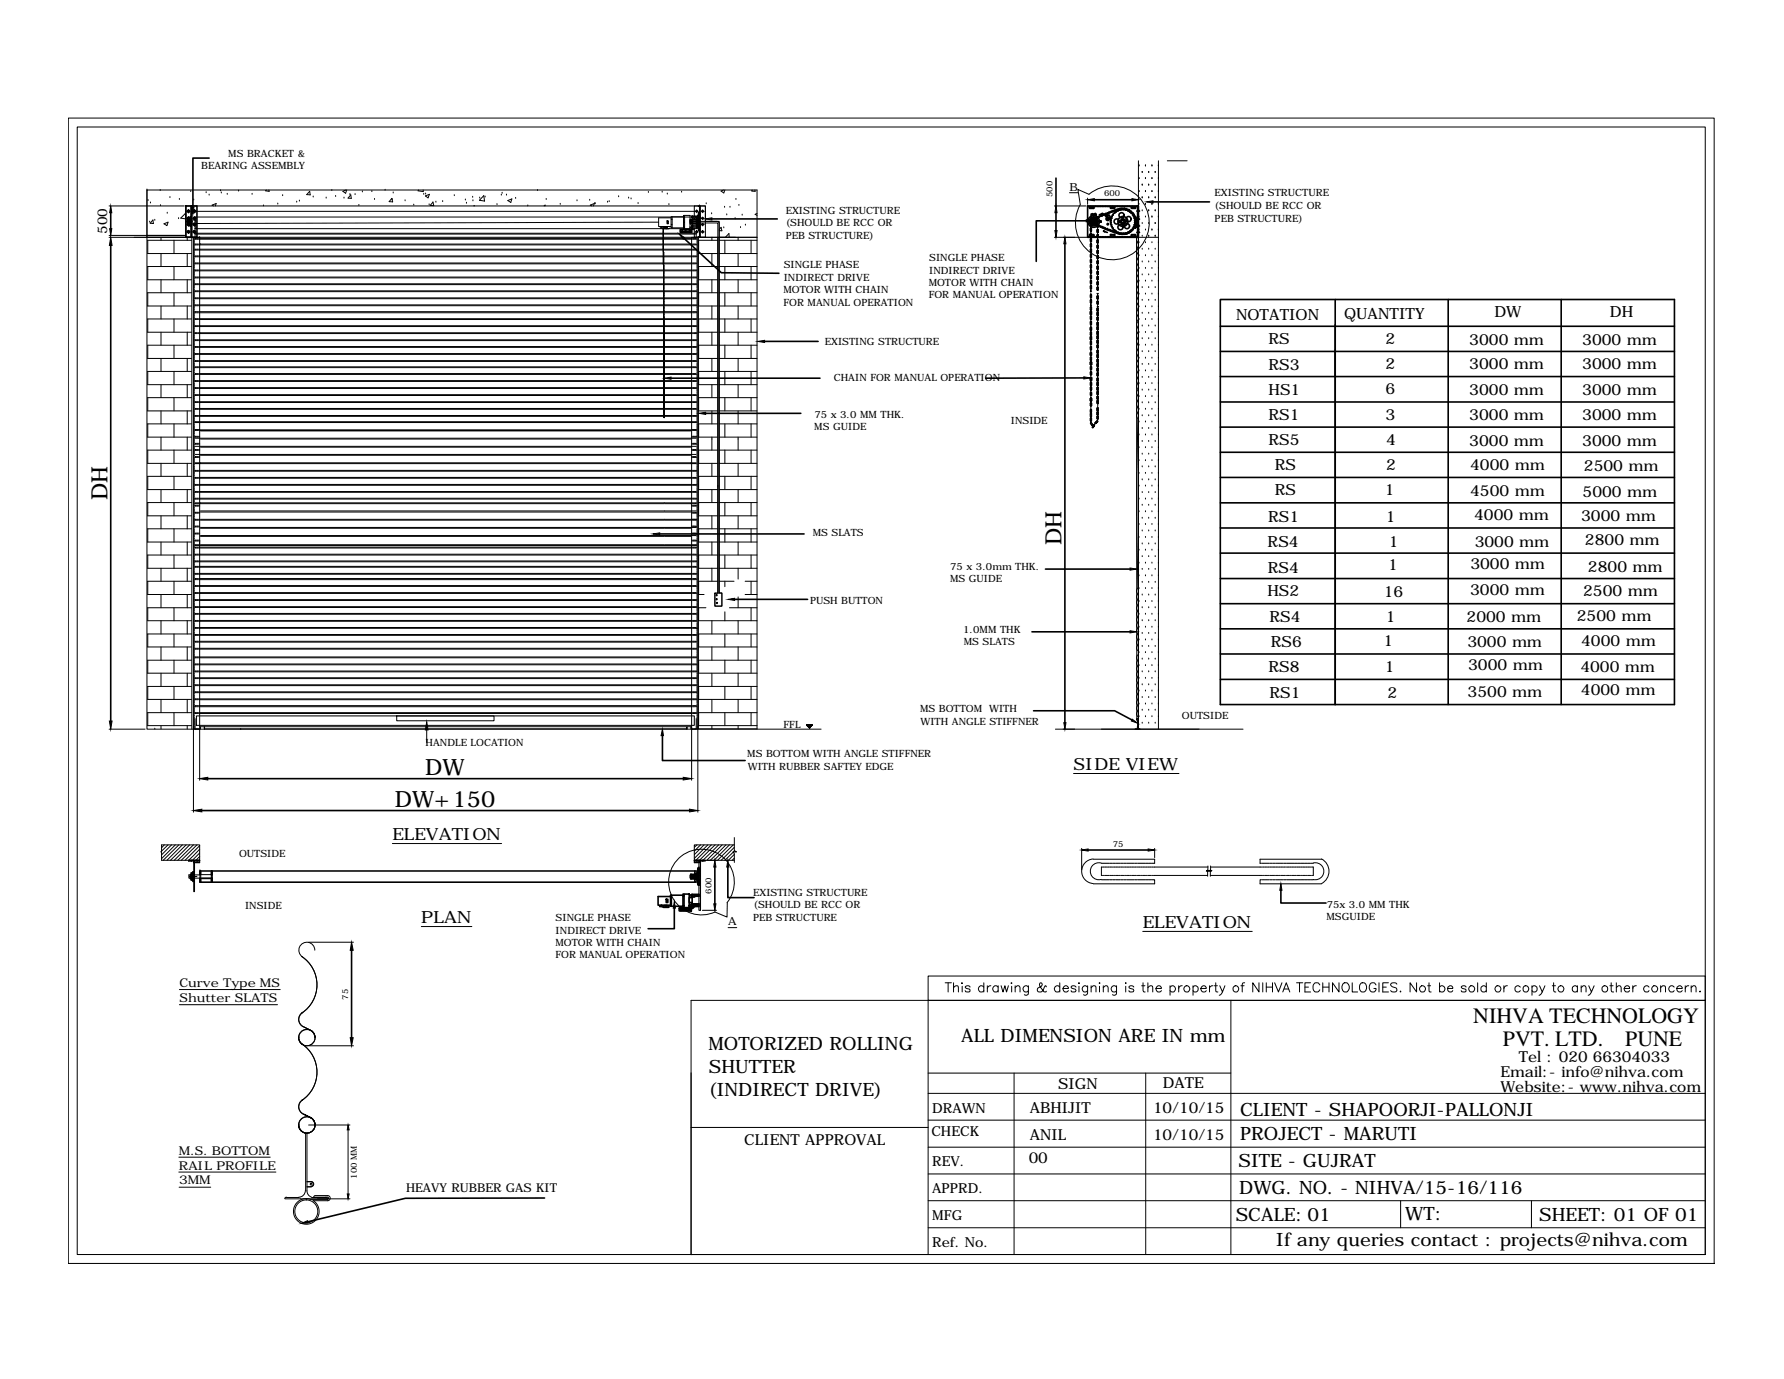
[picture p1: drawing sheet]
<svg xmlns="http://www.w3.org/2000/svg" width="279mm" height="216mm" viewBox="0 0 279 216" stroke-linecap="round" stroke-linejoin="round" font-family="sans-serif">
<defs><g id="words">
<g font-size="3.5">
<text x="16.8" y="78.3" transform="rotate(-90 16.8 78.3)">DH</text>
<text x="166.3" y="85.3" transform="rotate(-90 166.3 85.3)">DH</text>
<text x="66.6" y="121.4">DW</text>
<text x="61.8" y="126.3">DW+150</text>
</g>
<g font-size="3.4">
<text x="230.7" y="160.2">NIHVA TECHNOLOGY</text>
<text x="235.4" y="163.8">PVT. LTD.</text>
<text x="254.5" y="163.8">PUNE</text>
</g>
<g font-size="2.9">
<text x="110.9" y="164.4">MOTORIZED ROLLING</text>
<text x="111" y="167.9">SHUTTER</text>
<text x="150.5" y="163.2">ALL DIMENSION ARE IN mm</text>
<text x="110.9" y="171.5">(INDIRECT DRIVE)</text>
<text x="194.2" y="174.7">CLIENT - SHAPOORJI-PALLONJI</text>
<text x="194.2" y="178.5">PROJECT - MARUTI</text>
<text x="194" y="182.7">SITE - GUJRAT</text>
<text x="193.5" y="191.1">SCALE: 01</text>
<text x="194.1" y="186.9">DWG. NO. - NIHVA/15-16/116</text>
<text x="220.1" y="191.1">WT:</text>
<text x="241.1" y="191.1">SHEET: 01 OF 01</text>
<text x="199.9" y="195.1">If any queries contact : projects@nihva.com</text>
</g>
<g font-size="2.6">
<text x="168.1" y="120.6">SIDE VIEW</text>
<text x="61.5" y="131.5">ELEVATION</text>
<text x="66" y="144.5">PLAN</text>
<text x="179" y="145.3">ELEVATION</text>
</g>
<g font-size="2.4">
<text x="193.6" y="50">NOTATION</text>
<text x="198.7" y="53.9">RS</text>
<text x="210.5" y="49.9">QUANTITY</text>
<text x="217" y="53.8">2</text>
<text x="230.1" y="54">3000 mm</text>
<text x="234" y="49.6">DW</text>
<text x="247.8" y="54">3000 mm</text>
<text x="252.1" y="49.7">DH</text>
<text x="198.7" y="57.9">RS3</text>
<text x="217" y="57.8">2</text>
<text x="230.1" y="57.8">3000 mm</text>
<text x="247.8" y="57.8">3000 mm</text>
<text x="198.7" y="61.8">HS1</text>
<text x="198.7" y="65.8">RS1</text>
<text x="217" y="61.8">6</text>
<text x="217" y="65.7">3</text>
<text x="230.1" y="61.9">3000 mm</text>
<text x="230.1" y="65.8">3000 mm</text>
<text x="247.8" y="61.9">3000 mm</text>
<text x="247.8" y="65.8">3000 mm</text>
<text x="198.7" y="69.7">RS5</text>
<text x="217.1" y="69.6">4</text>
<text x="230.1" y="69.8">3000 mm</text>
<text x="247.8" y="69.8">3000 mm</text>
<text x="199.7" y="73.6">RS</text>
<text x="199.7" y="77.5">RS</text>
<text x="216.9" y="77.5">1</text>
<text x="217.1" y="73.6">2</text>
<text x="230.2" y="73.6">4000 mm</text>
<text x="230.2" y="77.6">4500 mm</text>
<text x="247.8" y="77.8">5000 mm</text>
<text x="248.1" y="73.7">2500 mm</text>
<text x="198.6" y="81.8">RS1</text>
<text x="217" y="81.7">1</text>
<text x="230.9" y="81.5">4000 mm</text>
<text x="247.6" y="81.6">3000 mm</text>
<text x="198.5" y="85.7">RS4</text>
<text x="198.6" y="89.6">RS4</text>
<text x="217.4" y="89.3">1</text>
<text x="217.5" y="85.6">1</text>
<text x="230.3" y="89.1">3000 mm</text>
<text x="231" y="85.6">3000 mm</text>
<text x="248.2" y="85.3">2800 mm</text>
<text x="248.7" y="89.5">2800 mm</text>
<text x="198.5" y="93.3">HS2</text>
<text x="216.7" y="93.5">16</text>
<text x="230.2" y="93.2">3000 mm</text>
<text x="247.9" y="93.3">2500 mm</text>
<text x="198.8" y="97.4">RS4</text>
<text x="199" y="101.3">RS6</text>
<text x="216.7" y="101.2">1</text>
<text x="217" y="97.4">1</text>
<text x="229.7" y="97.4">2000 mm</text>
<text x="229.8" y="101.3">3000 mm</text>
<text x="247" y="97.2">2500 mm</text>
<text x="247.6" y="101.2">4000 mm</text>
<text x="198.7" y="105.3">RS8</text>
<text x="216.9" y="105.3">1</text>
<text x="229.9" y="105">3000 mm</text>
<text x="247.5" y="105.1">4000 mm</text>
<text x="198.8" y="109.2">RS1</text>
<text x="217.3" y="109.2">2</text>
<text x="229.9" y="109.1">3500 mm</text>
<text x="247.6" y="108.8">4000 mm</text>
<text x="237.9" y="166.3">Tel : 020 66304033</text>
<text x="165.7" y="170.5">SIGN</text>
<text x="182.1" y="170.4">DATE</text>
<text x="235" y="171">Website:- www.nihva.com</text>
<text x="235" y="168.6">Email:- info@nihva.com</text>
<text x="116.6" y="179.3">CLIENT APPROVAL</text>
<text x="161.3" y="174.3">ABHIJIT</text>
<text x="161.3" y="178.5">ANIL</text>
<text x="180.6" y="174.3">10/10/15</text>
<text x="180.6" y="178.5">10/10/15</text>
<text x="161.1" y="182.1">00</text>
</g>
<g font-size="2.2">
<text x="145.9" y="177.9">CHECK</text>
<text x="146" y="174.2">DRAWN</text>
<text x="146" y="182.6">REV.</text>
<text x="146" y="186.8">APPRD.</text>
<text x="146" y="191">MFG</text>
<text x="146" y="195.2">Ref. No.</text>
</g>
<text font-size="2.1" x="16.8" y="36.6" transform="rotate(-90 16.8 36.6)">500</text>
<g font-size="1.9">
<text x="28.1" y="154.5">Curve Type MS</text>
<text x="28.1" y="156.9">Shutter SLATS</text>
<text x="28" y="180.8">M.S. BOTTOM</text>
<text x="28" y="183.1">RAIL PROFILE</text>
<text x="28.1" y="185.4">3MM</text>
<text x="63.6" y="186.6">HEAVY RUBBER GAS KIT</text>
</g>
<g font-size="1.7">
<text x="167.5" y="29.8">B</text>
<text x="114" y="144.9">A</text>
</g>
<g font-size="1.6">
<text x="31.5" y="26.5">BEARING ASSEMBLY</text>
<text x="35.8" y="24.5">MS BRACKET &amp;</text>
<text x="123" y="33.4">EXISTING STRUCTURE</text>
<text x="123" y="35.4">(SHOULD BE RCC OR</text>
<text x="190.2" y="30.8">EXISTING STRUCTURE</text>
<text x="190.2" y="32.8">(SHOULD BE RCC OR</text>
<text x="190.2" y="34.7">PEB STRUCTURE)</text>
<text x="123" y="37.4">PEB STRUCTURE)</text>
<text x="145.5" y="40.9">SINGLE PHASE</text>
<text x="122.7" y="45.9">MOTOR WITH CHAIN</text>
<text x="122.7" y="47.9">FOR MANUAL OPERATION</text>
<text x="122.8" y="42">SINGLE PHASE</text>
<text x="122.8" y="44">INDIRECT DRIVE</text>
<text x="145.4" y="44.8">MOTOR WITH CHAIN</text>
<text x="145.4" y="46.7">FOR MANUAL OPERATION</text>
<text x="145.5" y="42.8">INDIRECT DRIVE</text>
<text x="129.2" y="54">EXISTING STRUCTURE</text>
<text x="130.6" y="59.6">CHAIN FOR MANUAL OPERATION</text>
<text x="127.6" y="65.4">75 x 3.0 MM THK.</text>
<text x="127.5" y="67.4">MS GUIDE</text>
<text x="158.3" y="66.4">INSIDE</text>
<text x="127.3" y="84">MS SLATS</text>
<text x="148.8" y="89.2">75 x 3.0mm THK.</text>
<text x="126.9" y="94.5">PUSH BUTTON</text>
<text x="148.8" y="91.2">MS GUIDE</text>
<text x="150.9" y="99">1.0MM THK</text>
<text x="150.9" y="101">MS SLATS</text>
<text x="144.1" y="111.5">MS BOTTOM WITH</text>
<text x="144.2" y="113.5">WITH ANGLE STIFFNER</text>
<text x="185.1" y="112.6">OUTSIDE</text>
<text x="66.7" y="116.8">HANDLE LOCATION</text>
<text x="117" y="118.6">MS BOTTOM WITH ANGLE STIFFNER</text>
<text x="122.7" y="114">FFL</text>
<text x="117.1" y="120.5">WITH RUBBER SAFTEY EDGE</text>
<text x="37.5" y="134.1">OUTSIDE</text>
<text x="38.4" y="142.3">INSIDE</text>
<text x="118" y="140.2">EXISTING STRUCTURE</text>
<text x="118" y="142.2">(SHOULD BE RCC OR</text>
<text x="207.8" y="142.1">75x 3.0 MM THK</text>
<text x="87" y="148.1">MOTOR WITH CHAIN</text>
<text x="87" y="144.2">SINGLE PHASE</text>
<text x="87" y="146.2">INDIRECT DRIVE</text>
<text x="118" y="144.1">PEB STRUCTURE</text>
<text x="207.8" y="144">MSGUIDE</text>
<text x="87" y="150.1">FOR MANUAL OPERATION</text>
</g>
<g font-size="1.3">
<text x="164.8" y="30.8" transform="rotate(-90 164.8 30.8)">500</text>
<text x="172.9" y="30.7">600</text>
<text x="174.3" y="132.6">75</text>
<text x="111.4" y="139.9" transform="rotate(-90 111.4 139.9)">600</text>
<text x="54.6" y="156.5" transform="rotate(-90 54.6 156.5)">75</text>
<text x="55.9" y="184.6" transform="rotate(-90 55.9 184.6)">100 MM</text>
</g>
</g></defs>
<!-- layer: 0 -->
<g fill="none" stroke="#000" stroke-width=".16">
<path d="M10.7 18.5h257.8v179.3h-257.8zM12.1 19.9h255v176.5h-255zM17.1 32.2h11.8M17.1 36.9h11.8M23 29.7h.1M23 37.2h.1M23 29.7v7.2h6.1v-4.7h81.4v2.5h2.1v2.5h6h-95.6M23.1 37.6h6.9M23.1 39.7h6.9M23.1 37.6v2.1M23.2 31.4h.1M23.4 34.8h.1"/>
<path d="M23.6 31.8h.1M23.9 34.4l.1 .6h-.5zM24.2 34.5h.1M25.1 29.8h.1M25.1 32.2h.1M25.2 37.2v.4M25.2 39.7v2M25.7 35l.6-.2-.2 .5zM26.2 33.4h.1M26.6 30.9h.1M27.2 37.6v2.1M28 34.2h.1"/>
<path d="M28.1 31.2h.1M29 33.4l.1 .9-.8-.2zM29.3 37.2v.4M29.3 39.7v2M29.9 30h.1M30 37.2v77M30.3 37.2v77M30.3 31.3h.1M30.4 37.4v.2M30.4 37.7v.2M30.4 38v.2M30.4 38.3v.2"/>
<path d="M30.4 38.6v.2M30.4 38.9v.2M30.4 39.1v.3M30.4 39.4v.3M30.4 39.7v.2M30.6 34h78.6v1.8h-78.6zM30.6 35.2h.1M30.6 34.4h-1.3v.6h1.3M30.6 36.6h78.4M30.6 36.5h78.4v.7M30.6 35.7v1.5M30.7 37.3h-.1v.2h.1"/>
<path d="M30.7 39h-.1v.1h.1M30.7 34.6h-.1M30.7 38.2h-.1v.1h.1M30.7 34v1.8M30.7 33.1h78.5M30.8 39.1h.1M30.8 39h.1M30.8 38.3h.1M30.8 38.2h.1M30.8 37.5h.1M30.8 37.3h.1M30.9 39.1h.2"/>
<path d="M30.9 39h.2M30.9 38.3h.2M30.9 38.2h.2M30.9 37.5h.2M30.9 37.3h.2M31.1 39.1h77.3M31.1 39h77.3M31.1 38.3h77.3M31.1 38.2h77.3M31.1 37.5h77.3M31.1 37.3h77.3M31.3 37.2h.1"/>
<path d="M31.3 37.2h-.9v.1M31.3 37.2v76.5M31.4 38.2h.1M32.3 30.2h.1M32.8 30.6h.1M33.4 32.2l-.2-.1 .7-.2-.2 .3M34.5 29.9h.1M34.7 30.2h.1M35.6 30.4h.1M37.4 29.9h.1M39.5 30.4h.1M41.3 32.2h.1"/>
<path d="M41.7 29.7l-.1 .2 .5 .1v-.3M43.5 31.9h.1M44.3 30.6h.1M46.5 31.7h.1M46.9 31.5h.1M48.5 30l.1 .5h-.6zM49.1 30.8h.1M51.1 31h.1M52 29.8h.1M52.6 30.8h.1M53.9 31h.1M54.2 29.7l-.5 .3 .4 .3 .2-.6"/>
<path d="M54.8 30.5h.1M54.9 30.5l.1 .6-.5-.1zM55.6 30.5h.1M56.2 32.2h.1M56.8 30h.1M58.2 30h.1M58.7 31.2h.1M60.3 29.8h.1M61.4 31.1l.1 .5h-.6zM61.4 31.3h.1M61.6 30.2h.1M63.4 31.4h.1"/>
<path d="M64.8 32.1h.1M65.6 29.7l-.1 .2 .8 .1v-.3M66.4 30.4h.1M66.6 30.7l.7-.3-.3 .6zM66.7 30.4h.1M67.2 32.1h.1M67.8 31.6l.1 .6h-.5l.4-.5M68.3 31.7h.1M69.3 31.6h.1M71.1 30.6h.1M72.9 31.3h.1M73.1 31.8h.1"/>
<path d="M74 30.9h.1M74.1 31.4h.1M74.2 32.2h.1M75.1 31h.1M75.8 30.6l.1 .9-.8-.1zM76 30.8h.1M77.8 32h.1M78.5 30.6h.1M78.6 30.3h.1M79.3 30.6h.1M79.5 31.4l.7-.3-.2 .6zM80.8 31.1h.1"/>
<path d="M82.7 32.2h.1M84.2 29.8h.1M85.2 32.2l.2-.1v.1M85.5 31.2h.1M87.7 32h.1M90.4 31.4h.1M92.4 31.4h.1M92.7 32.2l-.3-.1 .7-.2-.2 .3M93.2 31.9h.1M95.2 31.7h.1M95.4 31.6h.1M96.9 30.8h.1"/>
<path d="M98.5 31h.1M98.8 31.1h.1M99.9 31.9h.1M101.5 30.1h.1M103.2 34.8l-72.7 .2M103.7 35.5v.2h-.3h.3v-.2M103.7 30.1h.1M103.9 35.8h.1zM103.9 35.7h.1M104.1 35.7h.1M104.3 35.5v.3h.2v-.3M104.3 35.7h.1"/>
<path d="M104.5 34.6h.2v.4h-.2zM104.5 30.4h.1M104.6 34.7h.1M104.6 34.9h.1M104.8 32h.1M104.8 35.8h-.8h.8M104.8 35.8v-.1zM105.1 34.1h-1.9v1.4h1.9M105.1 34.4h.1zM105.1 35.2h.1zM105.3 33.9v1.8M106.5 35.9h1.8v.5v-.6h.2v.1v-.1h-.1v.6h-1.9z"/>
<path d="M106.5 36h1.8M106.5 36.3h1.7zM106.6 36.1l.1 .2zM106.7 36.2l.1 .1zM106.8 30.1h.1M106.8 36.2h.1M106.9 36.1v.2zM107 33.7h1.1v2.1h-1.1zM107 33.9l-1.9 .1v1.6l1.9 .1M107.1 34l.1 .1zM107.2 34.8h.1M107.2 35.6h.1"/>
<path d="M107.1 36.2l.1 .1zM107.2 33.7v2.1M107.3 36.2v.1zM107.3 36.2v.1v-.1M107.4 36.1v.2zM107.4 36.2l.1 .1zM107.5 36.2l.1 .1zM107.6 36.2v.1zM107.9 36.1v.2zM108 36.2h.1M108 36.2l.1 .1zM108.1 35.5h.1"/>
<path d="M108.1 35.6h.4M108.1 36.1l.1 .2zM108.1 34.4l.1 .6zM108.2 34.4h-.1v.5h1.5M108.2 34.6h.1M108.2 34.4h1.4M108.2 34.4v.6M108.2 34.8h.1M108.2 34.3v.3h.2M108.3 37.2h.9v.1M108.3 37.2v77h20.3M108.3 35.3h.1"/>
<path d="M108.3 35.5h.1M108.3 33.8h.1M108.3 35.3v.2M108.3 33.9v.2M108.4 35.4h1.2M108.4 35.5h1.2M108.4 33.9h1.2M108.4 34h1.2M108.4 34.6h.1M108.4 35h.6h-.6v-.2h-.2v.3h.8M108.4 34.8h-.2v.3M108.4 34.8h.1"/>
<path d="M108.4 35.9h.2M108.4 35.8h.1M108.5 34.3h-.4v.8h.4M108.5 35.8h.1M108.5 33.8v2.1M108.5 35.7h1.1M108.5 35.2h1.1M108.5 35.3h-.1v.2h.1M108.5 39.1h.2M108.5 39h.2M108.5 38.3h.2M108.5 38.2h.2"/>
<path d="M108.5 37.5h.2M108.5 37.3h.2M108.7 39.1h.1M108.7 39h.1M108.7 38.3h.1M108.7 38.2h.1M108.7 37.5h.1M108.7 37.3h.1M108.7 33.8v-1.6h1.8v5h-1.8v-1.4M108.9 35.7l-.3 .3M108.9 37.3h.1v.2h-.1M108.9 38.2h.1v.1h-.1"/>
<path d="M108.9 39h.1v.1h-.1M108.9 36.3h.2M109 34.3h-.8v.3h.2v-.2h.6M109 34.2l.1-.1v1.1h-.1zM109 34.7h-.8h.8M109.1 34v1.8M109.1 34.1h.1v1.1h-.1M109.1 32.9v.2M109.1 33.1v.2M109.1 36.1v.2M109.2 36.3l-.1 .2M109.2 37.4v.2"/>
<path d="M109.2 37.7v.2M109.2 38v.2M109.2 38.3v.2M109.2 38.6v.2M109.2 38.9v.2M109.2 39.1v.3M109.2 39.4v.3M109.2 39.7v.2M109.2 33.1h.2M109.2 36.3h.2M109.3 37.2v77M109.4 37.2v-.1h.2v-4.8h-.2v-.1h.2v5"/>
<path d="M109.4 33.4v2.6v-1.3v1.1l-.2-.1v-2l.2-.1v1.1zM109.4 33.4v-.1h.1v1.4M109.4 37.6h3M109.4 39.7h3M109.4 37.6v2.1M109.5 34.7v1.4h-.1v-.1M109.5 34.7v1.4M109.5 32.2h.1M109.5 33.3v1.4M109.5 32.2v5M109.6 34.1h-.7v.1h-.4M109.6 33.8h-1.2v.3h.1"/>
<path d="M109.7 32.2v5M109.8 33.1h.2M109.8 34.2h.2M109.8 36.3h.2M109.8 35.2h.2M110.1 32.9v.2M110.1 33.1v.2M110.1 34v.1M110.1 34.3v.1M110.1 35v.1M110.1 35.2v.2M110.1 36.1v.2"/>
<path d="M110.1 36.3v.2M110.1 34.2h.1M110.1 35.2h.1M110.1 33.1h.2M110.1 34.2h.2M110.1 36.3h.2M110.1 35.2h.2M110.6 31.9h.1M111.4 33.5h.1M111.5 37.2v.4M111.5 39.7v2M112.4 37.2h2.8"/>
<path d="M112.6 37.2v55.6h.5v2.1h-1.1v-2h.4v-55.7h-3v76.9h9.2M112.6 36l.3-.4 .2 .5h-.5M112.6 37.6h6M112.6 39.7h6M113.3 29.7l-.4 .2 .5 .3 .1-.5M113.4 35.7h.1M113.5 32.5h.1M113.5 37.6v2.1M113.6 37.2l.6-.6v.6M113.8 33.6h.1M114.3 32.5h.1M115.1 34.2h.1"/>
<path d="M115.3 31.2h.1M115.6 37.2v.4M115.6 39.7v2M115.7 32.2h.1M116 35.6h.1M116.2 33.7h.1M116.7 35.2h.1M117.6 37.6v2.1M117.8 29.7l-.1 .2 .6 .1-.1-.3M118.6 33.4l-.3 .2 .3 .1M167.5 30.2h1.3M178.4 26h.1"/>
<path d="M178.4 28h.1M178.4 30h.1M178.4 32h.1M178.4 34h.1M178.4 36h.1M178.4 38h.1M178.9 27h.1M178.9 29h.1M178.9 31h.1M178.9 33h.1M178.9 35h.1M178.9 37h.1"/>
<path d="M178.9 39h.1M179.4 26h.1M179.4 28h.1M179.4 30h.1M179.4 32h.1M179.4 34h.1M179.4 36h.1M179.4 38h.1M179.9 27h.1M179.9 29h.1M179.9 31h.1M179.9 33h.1"/>
<path d="M179.9 37h.1M179.9 35h.1M179.9 39h.1M180.4 26h.1M180.4 28h.1M180.4 30h.1M180.4 32h.1M180.4 34h.1M180.4 36h.1M180.4 38h.1M180.9 27h.1M180.9 29h.1"/>
<path d="M180.9 31h.1M180.9 33h.1M180.9 35h.1M180.9 37h.1M180.9 39h.1M181.4 26h.1M181.4 28h.1M181.4 30h.1M181.4 32h.1M181.4 34h.1M181.4 36h.1M181.4 38h.1"/>
<path d="M23.1 41.7h6.9M23.1 43.8h6.9M23.1 45.8h6.9M23.1 47.9h6.9M23.1 49.9h6.9M23.1 52h6.9M23.1 54h6.9M23.1 56.1h6.9M23.1 58.2h6.9M23.1 41.7v2.1M23.1 45.8v2.1M23.1 49.9v2.1"/>
<path d="M23.1 54v2.1M23.1 58.2v2M25.2 43.8v2M25.2 47.9v2M25.2 52v2M25.2 56.1v2.1M27.2 41.7v2.1M27.2 45.8v2.1M27.2 49.9v2.1M27.2 54v2.1M27.2 58.2v2M29.3 43.8v2"/>
<path d="M29.3 47.9v2M29.3 52v2M29.3 56.1v2.1M30.3 47.1h.1M30.3 51.9h.1M30.4 40v.2M30.4 40.3v.2M30.4 40.6v.2M30.4 40.9v.2M30.4 41.2v.2M30.4 41.5v.2M30.4 41.8v.1"/>
<path d="M30.4 42.1v.1M30.4 42.3v.2M30.4 42.6v.2M30.4 42.9v.2M30.4 43.2v.2M30.4 43.5v.2M30.4 43.8v.2M30.4 44.1v.2M30.4 44.4v.2M30.4 44.6v.3M30.4 44.9v.2M30.4 45.2v.2"/>
<path d="M30.4 45.5v.2M30.4 45.8v.2M30.4 46.1v.2M30.4 46.4v.2M30.4 46.7v.1M30.4 47v.1M30.4 47.2v.2M30.4 47.5v.2M30.4 47.8v.2M30.4 48.1v.2M30.4 48.4v.2M30.4 48.7v.2"/>
<path d="M30.4 49v.2M30.4 49.3v.2M30.4 49.6v.2M30.4 49.9v.1M30.4 50.2v.1M30.4 50.4v.2M30.4 50.7v.2M30.4 51v.2M30.4 51.3v.2M30.4 51.6v.2M30.4 51.9v.2M30.4 52.1v.3"/>
<path d="M30.4 52.4v.2M30.4 52.7v.2M30.4 53v.2M30.4 53.3v.2M30.4 53.6v.2M30.4 53.9v.2M30.4 54.2v.2M30.4 54.5v.2M30.4 54.8v.1M30.4 55.1v.1M30.4 55.3v.2M30.4 55.6v.2"/>
<path d="M30.4 55.9v.2M30.4 56.2v.2M30.4 56.5v.2M30.4 56.8v.2M30.4 57.1v.2M30.4 57.3v.3M30.4 57.6v.3M30.4 57.9v.2M30.4 58.2v.2M30.4 58.5v.2M30.4 58.8v.2M30.4 59.1v.2"/>
<path d="M30.4 59.4v.2M30.4 59.7v.1M30.4 60v.1M30.7 58.5h-.1v.1h.1M30.7 57.4h-.1v.2h.1M30.7 56.5h-.1v.1h.1M30.7 55.4h-.1v.1h.1M30.7 54.3h-.1v.1h.1M30.7 53.2h-.1v.1h.1M30.7 51h-.1v.1h.1M30.7 49.9h-.1v.1h.1M30.7 48.8h-.1v.2h.1"/>
<path d="M30.7 47.7h-.1v.2h.1M30.7 46.6h-.1v.2h.1M30.7 45.5h-.1v.2h.1M30.7 44.4h-.1v.2h.1M30.7 43.4h-.1v.1h.1M30.7 42.3h-.1v.1h.1M30.7 41.2h-.1v.1h.1M30.7 40.1h-.1v.1h.1M30.7 59.6h-.1v.1h.1M30.7 52.1h-.1v.1h.1M30.8 56.6h.1M30.8 56.5h.1"/>
<path d="M30.8 55.5h.1M30.8 55.4h.1M30.8 54.4h.1M30.8 54.3h.1M30.8 53.3h.1M30.8 53.2h.1M30.8 52.2h.1M30.8 52.1h.1M30.8 51.1h.1M30.8 51h.1M30.8 50h.1M30.8 49.9h.1"/>
<path d="M30.8 49h.1M30.8 47.9h.1M30.8 47.7h.1M30.8 46.8h.1M30.8 46.6h.1M30.8 45.7h.1M30.8 45.5h.1M30.8 44.6h.1M30.8 44.4h.1M30.8 43.5h.1M30.8 43.4h.1M30.8 42.4h.1"/>
<path d="M30.8 42.3h.1M30.8 41.3h.1M30.8 41.2h.1M30.8 40.2h.1M30.8 40.1h.1M30.8 48.8h.1M30.8 59.7h.1M30.8 59.6h.1M30.8 58.6h.1M30.8 58.5h.1M30.8 57.6h.1M30.8 57.4h.1"/>
<path d="M30.9 56.6h.2M30.9 56.5h.2M30.9 55.5h.2M30.9 55.4h.2M30.9 54.4h.2M30.9 54.3h.2M30.9 53.3h.2M30.9 53.2h.2M30.9 51.1h.2M30.9 51h.2M30.9 50h.2M30.9 49.9h.2"/>
<path d="M30.9 49h.2M30.9 47.9h.2M30.9 47.7h.2M30.9 46.8h.2M30.9 46.6h.2M30.9 45.7h.2M30.9 45.5h.2M30.9 44.6h.2M30.9 44.4h.2M30.9 43.5h.2M30.9 43.4h.2M30.9 42.4h.2"/>
<path d="M30.9 42.3h.2M30.9 41.3h.2M30.9 41.2h.2M30.9 40.2h.2M30.9 40.1h.2M30.9 48.8h.2M30.9 59.7h.2M30.9 59.6h.2M30.9 58.6h.2M30.9 58.5h.2M30.9 57.6h.2M30.9 57.4h.2"/>
<path d="M31 52.2h.1M31 52.1h.1M31.1 56.6h77.3M31.1 56.5h77.3M31.1 55.5h77.3M31.1 55.4h77.3M31.1 54.4h77.3M31.1 54.3h77.3M31.1 53.3h77.3M31.1 53.2h77.3M31.1 51.1h77.3M31.1 51h77.3"/>
<path d="M31.1 50h77.3M31.1 49.9h77.3M31.1 49h77.3M31.1 47.9h77.3M31.1 47.7h77.3M31.1 46.8h77.3M31.1 46.6h77.3M31.1 45.7h77.3M31.1 45.5h77.3M31.1 44.6h77.3M31.1 44.4h77.3M31.1 43.5h77.3"/>
<path d="M31.1 43.4h77.3M31.1 42.4h77.3M31.1 42.3h77.3M31.1 41.3h77.3M31.1 41.2h77.3M31.1 40.2h77.3M31.1 40.1h77.3M31.1 48.8h77.3M31.1 59.7h77.3M31.1 59.6h77.3M31.1 58.6h77.3M31.1 58.5h77.3"/>
<path d="M31.1 57.6h77.3M31.1 57.4h77.3M31.2 52.2h77.2M31.2 52.1h77.2M108.5 52.2h.1M108.5 52.1h.1M108.5 56.6h.2M108.5 56.5h.2M108.5 55.5h.2M108.5 55.4h.2M108.5 54.4h.2M108.5 54.3h.2"/>
<path d="M108.5 53.3h.2M108.5 53.2h.2M108.5 51.1h.2M108.5 51h.2M108.5 50h.2M108.5 49.9h.2M108.5 49h.2M108.5 47.9h.2M108.5 47.7h.2M108.5 46.8h.2M108.5 46.6h.2M108.5 45.7h.2"/>
<path d="M108.5 45.5h.2M108.5 44.6h.2M108.5 44.4h.2M108.5 43.5h.2M108.5 43.4h.2M108.5 42.4h.2M108.5 42.3h.2M108.5 41.3h.2M108.5 41.2h.2M108.5 40.2h.2M108.5 40.1h.2M108.5 48.8h.2"/>
<path d="M108.5 59.7h.2M108.5 59.6h.2M108.5 58.6h.2M108.5 58.5h.2M108.5 57.6h.2M108.5 57.4h.2M108.7 56.6h.1M108.7 56.5h.1M108.7 55.5h.1M108.7 55.4h.1M108.7 54.4h.1M108.7 54.3h.1"/>
<path d="M108.7 53.3h.1M108.7 53.2h.1M108.7 52.2h.1M108.7 52.1h.1M108.7 51.1h.1M108.7 51h.1M108.7 50h.1M108.7 49.9h.1M108.7 49h.1M108.7 47.9h.1M108.7 47.7h.1M108.7 46.8h.1"/>
<path d="M108.7 46.6h.1M108.7 45.7h.1M108.7 45.5h.1M108.7 44.6h.1M108.7 44.4h.1M108.7 43.5h.1M108.7 43.4h.1M108.7 42.4h.1M108.7 42.3h.1M108.7 41.3h.1M108.7 41.2h.1M108.7 40.2h.1"/>
<path d="M108.7 40.1h.1M108.7 48.8h.1M108.7 59.7h.1M108.7 59.6h.1M108.7 58.6h.1M108.7 58.5h.1M108.7 57.6h.1M108.7 57.4h.1M108.9 52.1h.1v.1h-.1M108.9 58.5h.1v.1h-.1M108.9 57.4h.1v.2h-.1M108.9 56.5h.1v.1h-.1"/>
<path d="M108.9 55.4h.1v.1h-.1M108.9 54.3h.1v.1h-.1M108.9 53.2h.1v.1h-.1M108.9 51h.1v.1h-.1M108.9 49.9h.1v.1h-.1M108.9 48.8h.1v.2h-.1M108.9 47.7h.1v.2h-.1M108.9 46.6h.1v.2h-.1M108.9 45.5h.1v.2h-.1M108.9 44.4h.1v.2h-.1M108.9 43.4h.1v.1h-.1M108.9 42.3h.1v.1h-.1"/>
<path d="M108.9 41.2h.1v.1h-.1M108.9 40.1h.1v.1h-.1M108.9 59.6h.1v.1h-.1M109.2 40v.2M109.2 40.3v.2M109.2 40.6v.2M109.2 40.9v.2M109.2 41.2v.2M109.2 41.5v.2M109.2 41.8v.1M109.2 42.1v.1M109.2 42.3v.2"/>
<path d="M109.2 42.6v.2M109.2 42.9v.2M109.2 43.2v.2M109.2 43.5v.2M109.2 43.8v.2M109.2 44.1v.2M109.2 44.4v.2M109.2 44.6v.3M109.2 44.9v.2M109.2 45.2v.2M109.2 45.5v.2M109.2 45.8v.2"/>
<path d="M109.2 46.1v.2M109.2 46.4v.2M109.2 46.7v.1M109.2 47v.1M109.2 47.2v.2M109.2 47.5v.2M109.2 47.8v.2M109.2 48.1v.2M109.2 48.4v.2M109.2 48.7v.2M109.2 49v.2M109.2 49.3v.2"/>
<path d="M109.2 49.6v.2M109.2 49.9v.1M109.2 50.2v.1M109.2 50.4v.2M109.2 50.7v.2M109.2 51v.2M109.2 51.3v.2M109.2 51.6v.2M109.2 51.9v.2M109.2 52.1v.3M109.2 52.4v.2M109.2 52.7v.2"/>
<path d="M109.2 53v.2M109.2 53.3v.2M109.2 53.6v.2M109.2 53.9v.2M109.2 54.2v.2M109.2 54.5v.2M109.2 54.8v.1M109.2 55.1v.1M109.2 55.3v.2M109.2 55.6v.2M109.2 55.9v.2M109.2 56.2v.2"/>
<path d="M109.2 56.5v.2M109.2 56.8v.2M109.2 57.1v.2M109.2 57.3v.3M109.2 57.6v.3M109.2 57.9v.2M109.2 58.2v.2M109.2 58.5v.2M109.2 58.8v.2M109.2 59.1v.2M109.2 59.4v.2M109.2 59.7v.1"/>
<path d="M109.2 60v.1M109.4 41.7h3M109.4 43.8h3M109.4 45.8h3M109.4 47.9h3M109.4 49.9h3M109.4 52h3M109.4 54h3M109.4 56.1h3M109.4 58.2h3M109.4 41.7v2.1M109.4 45.8v2.1"/>
<path d="M109.4 49.9v2.1M109.4 54v2.1M109.4 58.2v2M111.5 43.8v2M111.5 47.9v2M111.5 52v2M111.5 56.1v2.1M112.4 41.9h.1M112.6 41.7h6M112.6 43.8h6M112.6 45.8h6M112.6 47.9h6"/>
<path d="M112.6 49.9h6M112.6 52h6M112.6 54h6M112.6 56.1h6M112.6 58.2h6M113.5 41.7v2.1M113.5 45.8v2.1M113.5 49.9v2.1M113.5 54v2.1M113.5 58.2v2M115.6 43.8v2M115.6 47.9v2"/>
<path d="M115.6 52v2M115.6 56.1v2.1M117.6 41.7v2.1M117.6 45.8v2.1M117.6 49.9v2.1M117.6 54v2.1M117.6 58.2v2M171.9 49.5h.1M171.9 51.7h.1M171.9 53.1h.1M171.9 57.5h.1M171.9 48.8h.1"/>
<path d="M171.9 53.8h.1M171.9 56v.1M171.9 58.2h.1M178.4 40h.1M178.4 42h.1M178.4 44h.1M178.4 46h.1M178.4 48h.1M178.4 50h.1M178.4 52.1h.1M178.4 54h.1M178.4 56.1h.1"/>
<path d="M178.4 58.1h.1M178.9 41h.1M178.9 43h.1M178.9 45h.1M178.9 47h.1M178.9 49.1h.1M178.9 51h.1M178.9 53h.1M178.9 55.1h.1M178.9 57.1h.1M178.9 59.1h.1M179.4 40h.1"/>
<path d="M179.4 42h.1M179.4 44h.1M179.4 46h.1M179.4 48h.1M179.4 50h.1M179.4 52.1h.1M179.4 54h.1M179.4 56.1h.1M179.4 58.1h.1M179.9 41h.1M179.9 43h.1M179.9 45h.1"/>
<path d="M179.9 47h.1M179.9 49.1h.1M179.9 51h.1M179.9 53h.1M179.9 55.1h.1M179.9 57.1h.1M179.9 59.1h.1M180.4 40h.1M180.4 42h.1M180.4 44h.1M180.4 46h.1M180.4 48h.1"/>
<path d="M180.4 50h.1M180.4 52.1h.1M180.4 54h.1M180.4 56.1h.1M180.4 58.1h.1M180.9 41h.1M180.9 43h.1M180.9 45h.1M180.9 47h.1M180.9 49.1h.1M180.9 51h.1M180.9 53h.1"/>
<path d="M180.9 55.1h.1M180.9 57.1h.1M180.9 59.1h.1M181.4 40h.1M181.4 42h.1M181.4 44h.1M181.4 46h.1M181.4 48h.1M181.4 50h.1M181.4 52.1h.1M181.4 54h.1M181.4 56.1h.1"/>
<path d="M181.4 58.1h.1M23.1 68.4h6.9M23.1 60.2h6.9M23.1 62.3h6.9M23.1 64.3h6.9M23.1 66.4h6.9M23.1 70.5h6.9M23.1 72.5h6.9M23.1 74.6h6.9M23.1 76.7h6.9M23.1 78.7h6.9M23.1 62.3v2"/>
<path d="M23.1 66.4v2M23.1 70.5v2M23.1 74.6v2.1M23.1 78.7v2.1M25.2 60.2v2.1M25.2 64.3v2.1M25.2 68.4v2.1M25.2 72.5v2.1M25.2 76.7v2M27.2 62.3v2M27.2 66.4v2M27.2 70.5v2"/>
<path d="M27.2 74.6v2.1M27.2 78.7v2.1M29.3 60.2v2.1M29.3 64.3v2.1M29.3 68.4v2.1M29.3 72.5v2.1M29.3 76.7v2M30.4 60.2v.2M30.4 60.5v.2M30.4 60.8v.2M30.4 61.1v.2M30.4 61.4v.2"/>
<path d="M30.4 61.7v.2M30.4 62v.2M30.4 62.3v.2M30.4 62.6v.2M30.4 62.9v.1M30.4 63.1v.2M30.4 63.4v.2M30.4 63.7v.2M30.4 64v.2M30.4 64.3v.2M30.4 64.6v.2M30.4 64.9v.2"/>
<path d="M30.4 65.1v.2M30.4 65.4v.2M30.4 65.7v.2M30.4 66v.2M30.4 66.3v.2M30.4 66.6v.2M30.4 66.9v.2M30.4 67.2v.2M30.4 67.5v.2M30.4 67.8v.1M30.4 68.1v.1M30.4 68.3v.2"/>
<path d="M30.4 68.6v.2M30.4 68.9v.2M30.4 69.2v.2M30.4 69.5v.2M30.4 69.8v.2M30.4 70v.3M30.4 70.3v.3M30.4 70.6v.3M30.4 70.9v.2M30.4 71.2v.2M30.4 71.5v.2M30.4 71.8v.2"/>
<path d="M30.4 72.1v.2M30.4 72.4v.2M30.4 72.7v.1M30.4 73v.1M30.4 73.2v.2M30.4 73.5v.2M30.4 73.8v.2M30.4 74.1v.2M30.4 74.4v.2M30.4 74.7v.2M30.4 75v.2M30.4 75.3v.2"/>
<path d="M30.4 75.6v.2M30.4 75.8v.2M30.4 76.1v.2M30.4 76.4v.2M30.4 76.7v.2M30.4 77v.2M30.4 77.3v.2M30.4 77.6v.2M30.4 77.9v.1M30.4 78.1v.2M30.4 78.4v.2M30.4 78.7v.2"/>
<path d="M30.4 79v.2M30.4 79.3v.2M30.4 79.6v.2M30.4 79.9v.2M30.6 72.5h78.4v.1h-78.4zM30.6 66h78.4v.2h-78.4zM30.6 67.3h78.4M30.6 68.6h78.4M30.6 69.9h78.4M30.6 71.1h78.4M30.7 61.8h-.1v.1h.1M30.7 64h-.1v.1h.1"/>
<path d="M30.7 67.3h-.1v.1h.1M30.7 69.4h-.1v.1h.1M30.7 74.7h-.1v.2h.1M30.7 71.5h-.1v.1h.1M30.7 70.4h-.1v.1h.1M30.7 76.9h-.1v.2h.1M30.7 79.1h-.1v.1h.1M30.7 60.7h-.1v.1h.1M30.7 62.9h-.1v.1h.1M30.7 65.1h-.1v.1h.1M30.7 68.3h-.1v.1h.1M30.7 73.6h-.1v.2h.1"/>
<path d="M30.7 75.8h-.1v.2h.1M30.7 78h-.1v.1h.1M30.8 63h.1M30.8 62.9h.1M30.8 61.9h.1M30.8 61.8h.1M30.8 60.8h.1M30.8 60.7h.1M30.8 65.2h.1M30.8 65.1h.1M30.8 64.1h.1M30.8 64h.1"/>
<path d="M30.8 68.4h.1M30.8 68.3h.1M30.8 67.4h.1M30.8 67.3h.1M30.8 69.5h.1M30.8 69.4h.1M30.8 76h.1M30.8 75.8h.1M30.8 74.9h.1M30.8 74.7h.1M30.8 73.8h.1M30.8 73.6h.1"/>
<path d="M30.8 71.6h.1M30.8 71.5h.1M30.8 70.5h.1M30.8 70.4h.1M30.8 78.1h.1M30.8 78h.1M30.8 77.1h.1M30.8 76.9h.1M30.8 79.2h.1M30.8 79.1h.1M30.9 63h.2M30.9 62.9h.2"/>
<path d="M30.9 61.9h.2M30.9 61.8h.2M30.9 60.8h.2M30.9 60.7h.2M30.9 65.2h.2M30.9 65.1h.2M30.9 64.1h.2M30.9 64h.2M30.9 68.4h.2M30.9 68.3h.2M30.9 67.4h.2M30.9 67.3h.2"/>
<path d="M30.9 69.5h.2M30.9 69.4h.2M30.9 76h.2M30.9 75.8h.2M30.9 74.9h.2M30.9 74.7h.2M30.9 73.8h.2M30.9 73.6h.2M30.9 71.6h.2M30.9 71.5h.2M30.9 70.5h.2M30.9 70.4h.2"/>
<path d="M30.9 78.1h.2M30.9 78h.2M30.9 77.1h.2M30.9 76.9h.2M30.9 79.2h.2M30.9 79.1h.2M31.1 63h77.3M31.1 62.9h77.3M31.1 61.9h77.3M31.1 61.8h77.3M31.1 60.8h77.3M31.1 60.7h77.3"/>
<path d="M31.1 65.2h77.3M31.1 65.1h77.3M31.1 64.1h77.3M31.1 64h77.3M31.1 68.4h.2M31.1 68.3h.2M31.1 67.4h.2M31.1 67.3h.2M31.1 69.5h.2M31.1 69.4h.2M31.1 76h77.3M31.1 75.8h77.3"/>
<path d="M31.1 74.9h77.3M31.1 74.7h77.3M31.1 73.8h77.3M31.1 73.6h77.3M31.1 71.6h.2M31.1 71.5h.2M31.1 70.5h.2M31.1 70.4h.2M31.1 78.1h77.3M31.1 78h77.3M31.1 77.1h77.3M31.1 76.9h77.3"/>
<path d="M31.1 79.2h.2M31.1 79.1h.2M31.4 67.4h76.8M31.4 68.7h76.8M31.4 70h76.8M31.4 71.3h76.8M31.4 80h77.6M104 78.9h-73.4v-.2h78.4v.2h-4.9M108.3 68.4h.1M108.3 68.3h.1M108.3 67.4h.1M108.3 67.3h.1"/>
<path d="M108.3 69.5h.1M108.3 69.4h.1M108.3 71.6h.1M108.3 71.5h.1M108.3 70.5h.1M108.3 70.4h.1M108.3 79.2h.1M108.3 79.1h.1M108.5 63h.2M108.5 62.9h.2M108.5 61.9h.2M108.5 61.8h.2"/>
<path d="M108.5 60.8h.2M108.5 60.7h.2M108.5 65.2h.2M108.5 65.1h.2M108.5 64.1h.2M108.5 64h.2M108.5 68.4h.2M108.5 68.3h.2M108.5 67.4h.2M108.5 67.3h.2M108.5 69.5h.2M108.5 69.4h.2"/>
<path d="M108.5 76h.2M108.5 75.8h.2M108.5 74.9h.2M108.5 74.7h.2M108.5 73.8h.2M108.5 73.6h.2M108.5 71.6h.2M108.5 71.5h.2M108.5 70.5h.2M108.5 70.4h.2M108.5 78.1h.2M108.5 78h.2"/>
<path d="M108.5 77.1h.2M108.5 76.9h.2M108.5 79.2h.2M108.5 79.1h.2M108.7 63h.1M108.7 62.9h.1M108.7 61.9h.1M108.7 61.8h.1M108.7 60.8h.1M108.7 60.7h.1M108.7 65.2h.1M108.7 65.1h.1"/>
<path d="M108.7 64.1h.1M108.7 64h.1M108.7 68.4h.1M108.7 68.3h.1M108.7 67.4h.1M108.7 67.3h.1M108.7 69.5h.1M108.7 69.4h.1M108.7 76h.1M108.7 75.8h.1M108.7 74.9h.1M108.7 74.7h.1"/>
<path d="M108.7 73.8h.1M108.7 73.6h.1M108.7 71.6h.1M108.7 71.5h.1M108.7 70.5h.1M108.7 70.4h.1M108.7 78.1h.1M108.7 78h.1M108.7 77.1h.1M108.7 76.9h.1M108.7 79.2h.1M108.7 79.1h.1"/>
<path d="M108.9 61.8h.1v.1h-.1M108.9 64h.1v.1h-.1M108.9 67.3h.1v.1h-.1M108.9 69.4h.1v.1h-.1M108.9 74.7h.1v.2h-.1M108.9 71.5h.1v.1h-.1M108.9 70.4h.1v.1h-.1M108.9 76.9h.1v.2h-.1M108.9 79.1h.1v.1h-.1M108.9 60.7h.1v.1h-.1M108.9 62.9h.1v.1h-.1M108.9 65.1h.1v.1h-.1"/>
<path d="M108.9 68.3h.1v.1h-.1M108.9 73.6h.1v.2h-.1M108.9 75.8h.1v.2h-.1M108.9 78h.1v.1h-.1M109.2 60.2v.2M109.2 60.5v.2M109.2 60.8v.2M109.2 61.1v.2M109.2 61.4v.2M109.2 61.7v.2M109.2 62v.2M109.2 62.3v.2"/>
<path d="M109.2 62.6v.2M109.2 62.9v.1M109.2 63.1v.2M109.2 63.4v.2M109.2 63.7v.2M109.2 64v.2M109.2 64.3v.2M109.2 64.6v.2M109.2 64.9v.2M109.2 65.1v.2M109.2 65.4v.2M109.2 65.7v.2"/>
<path d="M109.2 66v.2M109.2 66.3v.2M109.2 66.6v.2M109.2 66.9v.2M109.2 67.2v.2M109.2 67.5v.2M109.2 67.8v.1M109.2 68.1v.1M109.2 68.3v.2M109.2 68.6v.2M109.2 68.9v.2M109.2 69.2v.2"/>
<path d="M109.2 69.5v.2M109.2 69.8v.2M109.2 70v.3M109.2 70.3v.3M109.2 70.6v.3M109.2 70.9v.2M109.2 71.2v.2M109.2 71.5v.2M109.2 71.8v.2M109.2 72.1v.2M109.2 72.4v.2M109.2 72.7v.1"/>
<path d="M109.2 73v.1M109.2 73.2v.2M109.2 73.5v.2M109.2 73.8v.2M109.2 74.1v.2M109.2 74.4v.2M109.2 74.7v.2M109.2 75v.2M109.2 75.3v.2M109.2 75.6v.2M109.2 75.8v.2M109.2 76.1v.2"/>
<path d="M109.2 76.4v.2M109.2 76.7v.2M109.2 77v.2M109.2 77.3v.2M109.2 77.6v.2M109.2 77.9v.1M109.2 78.1v.2M109.2 78.4v.2M109.2 78.7v.2M109.2 79v.2M109.2 79.3v.2M109.2 79.6v.2"/>
<path d="M109.2 79.9v.2M109.4 68.4h3M109.4 60.2h3M109.4 62.3h3M109.4 64.3h3M109.4 66.4h3M109.4 70.5h3M109.4 72.5h3M109.4 74.6h3M109.4 76.7h3M109.4 78.7h3M109.4 62.3v2"/>
<path d="M109.4 66.4v2M109.4 70.5v2M109.4 74.6v2.1M109.4 78.7v2.1M111.5 60.2v2.1M111.5 64.3v2.1M111.5 68.4v2.1M111.5 72.5v2.1M111.5 76.7v2M112.4 76v.3M112.6 68.4h6M112.6 60.2h6"/>
<path d="M112.6 62.3h6M112.6 64.3h6M112.6 66.4h6M112.6 70.5h6M112.6 72.5h6M112.6 74.6h6M112.6 76.7h6M112.6 78.7h6M113.5 62.3v2M113.5 66.4v2M113.5 70.5v2M113.5 74.6v2.1"/>
<path d="M113.5 78.7v2.1M115.6 60.2v2.1M115.6 64.3v2.1M115.6 68.4v2.1M115.6 72.5v2.1M115.6 76.7v2M117.6 62.3v2M117.6 66.4v2M117.6 70.5v2M117.6 74.6v2.1M117.6 78.7v2.1M170.8 66v.1"/>
<path d="M171.9 61.8h.1M171.9 60.4h.1M171.9 63.2v.1M178.4 60.1h.1M178.4 62.1h.1M178.4 64.1h.1M178.4 66.1h.1M178.4 68.1h.1M178.4 70.1h.1M178.4 72.1h.1M178.4 74.1h.1M178.4 76.1h.1"/>
<path d="M178.4 78.1h.1M178.9 61.1h.1M178.9 63.1h.1M178.9 65.1h.1M178.9 67.1h.1M178.9 69.1h.1M178.9 71.1h.1M178.9 73.1h.1M178.9 75.1h.1M178.9 77.1h.1M178.9 79.1h.1M179.4 60.1h.1"/>
<path d="M179.4 62.1h.1M179.4 64.1h.1M179.4 66.1h.1M179.4 68.1h.1M179.4 70.1h.1M179.4 72.1h.1M179.4 74.1h.1M179.4 76.1h.1M179.4 78.1h.1M179.9 61.1h.1M179.9 63.1h.1M179.9 65.1h.1"/>
<path d="M179.9 67.1h.1M179.9 69.1h.1M179.9 71.1h.1M179.9 73.1h.1M179.9 75.1h.1M179.9 77.1h.1M179.9 79.1h.1M180.4 60.1h.1M180.4 62.1h.1M180.4 64.1h.1M180.4 66.1h.1M180.4 68.1h.1"/>
<path d="M180.4 70.1h.1M180.4 72.1h.1M180.4 74.1h.1M180.4 76.1h.1M180.4 78.1h.1M180.9 61.1h.1M180.9 63.1h.1M180.9 65.1h.1M180.9 67.1h.1M180.9 69.1h.1M180.9 71.1h.1M180.9 73.1h.1"/>
<path d="M180.9 75.1h.1M180.9 77.1h.1M180.9 79.1h.1M181.4 60.1h.1M181.4 62.1h.1M181.4 64.1h.1M181.4 66.1h.1M181.4 68.1h.1M181.4 70.1h.1M181.4 72.1h.1M181.4 74.1h.1M181.4 76.1h.1"/>
<path d="M181.4 78.1h.1M23.1 86.9h6.9M23.1 80.8h6.9M23.1 82.8h6.9M23.1 84.9h6.9M23.1 89h6.9M23.1 91h6.9M23.1 93.1h6.9M23.1 95.2h6.9M23.1 97.2h6.9M23.1 99.3h6.9M23.1 82.8v2.1"/>
<path d="M23.1 86.9v2.1M23.1 91v2.1M23.1 95.2v2M23.1 99.3v2M25.2 80.8v2M25.2 84.9v2M25.2 89v2M25.2 93.1v2.1M25.2 97.2v2.1M27.2 82.8v2.1M27.2 86.9v2.1M27.2 91v2.1"/>
<path d="M27.2 95.2v2M27.2 99.3v2M29.3 80.8v2M29.3 84.9v2M29.3 89v2M29.3 93.1v2.1M29.3 97.2v2.1M30.4 80.2v.2M30.4 80.5v.2M30.4 80.8v.1M30.4 81.1v.1M30.4 81.3v.2"/>
<path d="M30.4 81.6v.2M30.4 81.9v.2M30.4 82.2v.2M30.4 82.5v.2M30.4 82.8v.2M30.4 83v.3M30.4 83.3v.3M30.4 83.6v.2M30.4 83.9v.2M30.4 84.2v.2M30.4 84.5v.2M30.4 84.8v.2"/>
<path d="M30.4 85.1v.2M30.4 85.4v.2M30.4 85.7v.1M30.4 86v.1M30.4 86.2v.2M30.4 86.5v.2M30.4 86.8v.2M30.4 87.1v.2M30.4 87.4v.2M30.4 87.7v.2M30.4 88v.2M30.4 88.3v.2"/>
<path d="M30.4 88.5v.3M30.4 88.8v.2M30.4 89.1v.2M30.4 89.4v.2M30.4 89.7v.2M30.4 90v.2M30.4 90.3v.2M30.4 90.6v.1M30.4 90.9v.1M30.4 91.1v.2M30.4 91.4v.2M30.4 91.7v.2"/>
<path d="M30.4 92v.2M30.4 92.3v.2M30.4 92.6v.2M30.4 92.9v.2M30.4 93.2v.2M30.4 93.5v.2M30.4 93.8v.1M30.4 94.1v.1M30.4 94.3v.2M30.4 94.6v.2M30.4 94.9v.2M30.4 95.2v.2"/>
<path d="M30.4 95.5v.2M30.4 95.8v.2M30.4 96v.3M30.4 96.3v.2M30.4 96.6v.2M30.4 96.9v.2M30.4 97.2v.2M30.4 97.5v.2M30.4 97.8v.2M30.4 98.1v.2M30.4 98.4v.2M30.4 98.7v.1"/>
<path d="M30.4 99v.1M30.4 99.2v.2M30.4 99.5v.2M30.4 99.8v.2M30.7 96h-.1v.2h.1M30.7 92.8h-.1v.1h.1M30.7 91.7h-.1v.1h.1M30.7 98.2h-.1v.2h.1M30.7 88.7h-.1v.1h.1M30.7 90.6h-.1v.1h.1M30.7 80.2h-.1v.1h.1M30.7 82.4h-.1v.1h.1"/>
<path d="M30.7 83.5h-.1v.1h.1M30.7 86.8h-.1v.1h.1M30.7 85.7h-.1v.1h.1M30.7 81.3h-.1v.1h.1M30.7 84.6h-.1v.1h.1M30.7 87.8h-.1v.2h.1M30.7 89.8h-.1v.1h.1M30.7 93.9h-.1v.1h.1M30.7 95h-.1v.1h.1M30.7 97.1h-.1v.2h.1M30.7 99.3h-.1v.2h.1M30.8 81.4h.1"/>
<path d="M30.8 81.3h.1M30.8 97.3h.1M30.8 97.1h.1M30.8 96.2h.1M30.8 96h.1M30.8 95.1h.1M30.8 95h.1M30.8 94h.1M30.8 93.9h.1M30.8 92.9h.1M30.8 92.8h.1M30.8 91.8h.1"/>
<path d="M30.8 91.7h.1M30.8 99.5h.1M30.8 99.3h.1M30.8 98.4h.1M30.8 98.2h.1M30.8 89.9h.1M30.8 89.8h.1M30.8 88.8h.1M30.8 88.7h.1M30.8 90.7h.1M30.8 90.6h.1M30.8 80.3h.1"/>
<path d="M30.8 80.2h.1M30.8 82.5h.1M30.8 82.4h.1M30.8 84.7h.1M30.8 84.6h.1M30.8 83.6h.1M30.8 83.5h.1M30.8 88h.1M30.8 87.8h.1M30.8 86.9h.1M30.8 86.8h.1M30.8 85.8h.1"/>
<path d="M30.8 85.7h.1M30.9 81.4h.2M30.9 81.3h.2M30.9 97.3h.2M30.9 97.1h.2M30.9 96.2h.2M30.9 96h.2M30.9 95.1h.2M30.9 95h.2M30.9 94h.2M30.9 93.9h.2M30.9 92.9h.2"/>
<path d="M30.9 92.8h.2M30.9 91.8h.2M30.9 91.7h.2M30.9 99.5h.2M30.9 99.3h.2M30.9 98.4h.2M30.9 98.2h.2M30.9 89.9h.2M30.9 89.8h.2M30.9 88.8h.2M30.9 88.7h.2M30.9 90.7h.2"/>
<path d="M30.9 90.6h.2M30.9 80.3h.2M30.9 80.2h.2M30.9 82.5h.2M30.9 82.4h.2M30.9 84.7h.2M30.9 84.6h.2M30.9 83.6h.2M30.9 83.5h.2M30.9 88h.2M30.9 87.8h.2M30.9 86.9h.2"/>
<path d="M30.9 86.8h.2M30.9 85.8h.2M30.9 85.7h.2M31.1 81.4h.2M31.1 81.3h.2M31.1 97.3h77.3M31.1 97.1h77.3M31.1 96.2h77.3M31.1 96h77.3M31.1 95.1h77.3M31.1 95h77.3M31.1 94h77.3"/>
<path d="M31.1 93.9h77.3M31.1 92.9h77.3M31.1 92.8h77.3M31.1 91.8h77.3M31.1 91.7h77.3M31.1 99.5h77.3M31.1 99.3h77.3M31.1 98.4h77.3M31.1 98.2h77.3M31.1 89.9h77.3M31.1 89.8h77.3M31.1 88.8h77.3"/>
<path d="M31.1 88.7h77.3M31.1 90.7h77.3M31.1 90.6h77.3M31.1 80.3h.2M31.1 80.2h.2M31.1 82.5h.2M31.1 82.4h.2M31.1 84.7h.2M31.1 84.6h.2M31.1 83.6h.2M31.1 83.5h.2M31.1 88h77.3"/>
<path d="M31.1 87.8h77.3M31.1 86.9h77.3M31.1 86.8h77.3M31.1 85.8h77.3M31.1 85.7h77.3M31.3 85.3h-.7v.1h78.4v-.1h-.7M31.4 81.3h77.6v.1h-.1M31.4 80.2h72.6M31.4 81.4h72.6M31.4 82.7h72.6M31.4 84h72.6M31.4 82.6h77.6"/>
<path d="M31.4 83.8h77.6M31.4 85.3h72.6M104.1 80.2h4.1M104.1 81.4h4.1M104.1 82.7h4.1M104.1 84h4.1M104.1 85.3h4.1M108.3 81.4h.1M108.3 80.3h.1M108.3 80.2h.1M108.3 82.5h.1M108.3 82.4h.1"/>
<path d="M108.3 84.7h.1M108.3 84.6h.1M108.3 83.6h.1M108.3 83.5h.1M108.5 81.4h.2M108.5 97.3h.2M108.5 97.1h.2M108.5 96.2h.2M108.5 96h.2M108.5 95.1h.2M108.5 95h.2M108.5 94h.2"/>
<path d="M108.5 93.9h.2M108.5 92.9h.2M108.5 92.8h.2M108.5 91.8h.2M108.5 91.7h.2M108.5 99.5h.2M108.5 99.3h.2M108.5 98.4h.2M108.5 98.2h.2M108.5 89.9h.2M108.5 89.8h.2M108.5 88.8h.2"/>
<path d="M108.5 88.7h.2M108.5 90.7h.2M108.5 90.6h.2M108.5 80.3h.2M108.5 80.2h.2M108.5 82.5h.2M108.5 82.4h.2M108.5 84.7h.2M108.5 84.6h.2M108.5 83.6h.2M108.5 83.5h.2M108.5 88h.2"/>
<path d="M108.5 87.8h.2M108.5 86.9h.2M108.5 86.8h.2M108.5 85.8h.2M108.5 85.7h.2M108.7 81.4h.1M108.7 97.3h.1M108.7 97.1h.1M108.7 96.2h.1M108.7 96h.1M108.7 95.1h.1M108.7 95h.1"/>
<path d="M108.7 94h.1M108.7 93.9h.1M108.7 92.9h.1M108.7 92.8h.1M108.7 91.8h.1M108.7 91.7h.1M108.7 99.5h.1M108.7 99.3h.1M108.7 98.4h.1M108.7 98.2h.1M108.7 89.9h.1M108.7 89.8h.1"/>
<path d="M108.7 88.8h.1M108.7 88.7h.1M108.7 90.7h.1M108.7 90.6h.1M108.7 80.3h.1M108.7 80.2h.1M108.7 82.5h.1M108.7 82.4h.1M108.7 84.7h.1M108.7 84.6h.1M108.7 83.6h.1M108.7 83.5h.1"/>
<path d="M108.7 88h.1M108.7 87.8h.1M108.7 86.9h.1M108.7 86.8h.1M108.7 85.8h.1M108.7 85.7h.1M108.9 96h.1v.2h-.1M108.9 92.8h.1v.1h-.1M108.9 91.7h.1v.1h-.1M108.9 98.2h.1v.2M108.9 88.7h.1v.1h-.1M108.9 90.6h.1v.1h-.1"/>
<path d="M108.9 80.2h.1v.1h-.1M108.9 82.4h.1v.1h-.1M108.9 83.5h.1v.1h-.1M108.9 86.8h.1v.1h-.1M108.9 85.7h.1v.1h-.1M108.9 84.6h.1v.1h-.1M108.9 87.8h.1v.2h-.1M108.9 89.8h.1v.1h-.1M108.9 93.9h.1v.1h-.1M108.9 95h.1v.1h-.1M108.9 97.1h.1v.2h-.1M108.9 99.3h.1v.2h-.1"/>
<path d="M108.9 98.4h.4M109.2 80.2v.2M109.2 80.5v.2M109.2 80.8v.1M109.2 81.1v.1M109.2 81.3v.2M109.2 81.6v.2M109.2 81.9v.2M109.2 82.2v.2M109.2 82.5v.2M109.2 82.8v.2M109.2 83v.3"/>
<path d="M109.2 83.3v.3M109.2 83.6v.2M109.2 83.9v.2M109.2 84.2v.2M109.2 84.5v.2M109.2 84.8v.2M109.2 85.1v.2M109.2 85.4v.2M109.2 85.7v.1M109.2 86v.1M109.2 86.2v.2M109.2 86.5v.2"/>
<path d="M109.2 86.8v.2M109.2 87.1v.2M109.2 87.4v.2M109.2 87.7v.2M109.2 88v.2M109.2 88.3v.2M109.2 88.5v.3M109.2 88.8v.2M109.2 89.1v.2M109.2 89.4v.2M109.2 89.7v.2M109.2 90v.2"/>
<path d="M109.2 90.3v.2M109.2 90.6v.1M109.2 90.9v.1M109.2 91.1v.2M109.2 91.4v.2M109.2 91.7v.2M109.2 92v.2M109.2 92.3v.2M109.2 92.6v.2M109.2 92.9v.2M109.2 93.2v.2M109.2 93.5v.2"/>
<path d="M109.2 93.8v.1M109.2 94.1v.1M109.2 94.3v.2M109.2 94.6v.2M109.2 94.9v.2M109.2 95.2v.2M109.2 95.5v.2M109.2 95.8v.2M109.2 96v.3M109.2 96.3v.2M109.2 96.6v.2M109.2 96.9v.2"/>
<path d="M109.2 97.2v.2M109.2 97.5v.2M109.2 97.8v.2M109.2 98.1v.2M109.2 98.4v.2M109.2 98.7v.1M109.2 99v.1M109.2 99.2v.2M109.2 99.5v.2M109.2 99.8v.2M109.4 86.9h3M109.4 80.8h3"/>
<path d="M109.4 82.8h3M109.4 84.9h3M109.4 89h3M109.4 91h3M109.4 93.1h.9M109.4 95.2h1.2M109.4 97.2h9.2M109.4 99.3h9.2M109.4 82.8v2.1M109.4 86.9v2.1M109.4 91v2.1M109.4 95.2v2"/>
<path d="M109.4 99.3v2M111.5 80.8v2M111.5 84.9v2M111.5 89v2M111.5 97.2v2.1M112.6 86.9h6M112.6 80.8h6M112.6 82.8h6M112.6 84.9h6M112.6 89h6M112.6 91h2.4M113.5 82.8v2.1"/>
<path d="M113.5 86.9v2.1M113.5 91v.8M113.5 95.8v1.4M113.5 99.3v2M114.2 95.2h4.4M114.7 93.8h.1M115.6 80.8v2M115.6 84.9v2M115.6 89v1.7M115.6 93.5v1.7M115.6 97.2v2.1M116.7 91h1.9"/>
<path d="M116.7 93.1h1.9M117.6 82.8v2.1M117.6 86.9v2.1M117.6 91v2.1M117.6 95.2v2M117.6 99.3v2M178.4 80.1h.1M178.4 82.1h.1M178.4 84.1h.1M178.4 86.1h.1M178.4 88.2h.1M178.4 90.2h.1"/>
<path d="M178.4 92.1h.1M178.4 94.2h.1M178.4 96.2h.1M178.4 98.2h.1M178.9 81.1h.1M178.9 83.1h.1M178.9 85.2h.1M178.9 87.2h.1M178.9 89.1h.1M178.9 91.2h.1M178.9 93.2h.1M178.9 95.2h.1"/>
<path d="M178.9 97.2h.1M178.9 99.2h.1M179.4 80.1h.1M179.4 82.1h.1M179.4 84.1h.1M179.4 86.1h.1M179.4 88.2h.1M179.4 90.2h.1M179.4 92.1h.1M179.4 94.2h.1M179.4 96.2h.1M179.4 98.2h.1"/>
<path d="M179.9 81.1h.1M179.9 83.1h.1M179.9 85.2h.1M179.9 87.2h.1M179.9 89.1h.1M179.9 91.2h.1M179.9 93.2h.1M179.9 95.2h.1M179.9 97.2h.1M179.9 99.2h.1M180.4 80.1h.1M180.4 82.1h.1"/>
<path d="M180.4 84.1h.1M180.4 86.1h.1M180.4 88.2h.1M180.4 90.2h.1M180.4 92.1h.1M180.4 94.2h.1M180.4 96.2h.1M180.4 98.2h.1M180.9 81.1h.1M180.9 83.1h.1M180.9 85.2h.1M180.9 87.2h.1"/>
<path d="M180.9 89.1h.1M180.9 91.2h.1M180.9 93.2h.1M180.9 95.2h.1M180.9 97.2h.1M180.9 99.2h.1M181.4 80.1h.1M181.4 82.1h.1M181.4 84.1h.1M181.4 86.1h.1M181.4 88.2h.1M181.4 90.2h.1"/>
<path d="M181.4 92.1h.1M181.4 94.2h.1M181.4 96.2h.1M181.4 98.2h.1M23.1 111.6h6.9M23.1 101.3h6.9M23.1 103.4h6.9M23.1 105.4h6.9M23.1 107.5h6.9M23.1 109.5h6.9M23.1 113.6h6.9M23.1 103.4v2"/>
<path d="M23.1 107.5v2M23.1 111.6v2M24.2 114.2h.1M25.2 101.3v2.1M25.2 105.4v2.1M25.2 109.5v2.1M25.2 113.6v.5M27.2 103.4v2M27.2 107.5v2M27.2 111.6v2M29.3 101.3v2.1M29.3 105.4v2.1"/>
<path d="M29.3 109.5v2.1M29.3 113.6v.5M30.3 114.2h-7.3v-84.5h95.6v84.5M30.3 114.2h1M30.4 100.1v.2M30.4 100.4v.2M30.4 100.7v.2M30.4 101v.2M30.4 101.2v.3M30.4 101.5v.3M30.4 101.8v.2M30.4 102.1v.2"/>
<path d="M30.4 102.4v.2M30.4 102.7v.2M30.4 103v.2M30.4 103.3v.2M30.4 103.6v.1M30.4 103.9v.1M30.4 104.1v.2M30.4 104.4v.2M30.4 104.7v.2M30.4 105v.2M30.4 105.3v.2M30.4 105.6v.2"/>
<path d="M30.4 105.9v.2M30.4 106.2v.2M30.4 106.5v.2M30.4 106.8v.1M30.4 107v.2M30.4 107.3v.2M30.4 107.6v.2M30.4 107.9v.2M30.4 108.2v.2M30.4 108.5v.2M30.4 108.8v.2M30.4 109v.2"/>
<path d="M30.4 109.3v.2M30.4 109.6v.2M30.4 109.9v.2M30.4 110.2v.2M30.4 110.5v.2M30.4 110.8v.2M30.4 111.1v.2M30.4 111.4v.2M30.4 111.7v.1M30.4 112v.1M30.4 112.3v.1M30.4 112.5v.2"/>
<path d="M30.4 112.8v.2M30.4 113.1v.2M30.4 113.4v.2M30.4 113.7v.2M30.4 113.9l.1 .2M30.6 112.5v1.7h78.4v-1.7M30.6 114.1h.1M30.7 100.4h-.1v.1h.1M30.7 111.6h-.1v.1h.1M30.7 110.5h-.1v.1h.1M30.7 109.4h-.1v.1h.1M30.7 108.3h-.1v.1h.1"/>
<path d="M30.7 107.2h-.1v.1h.1M30.7 106.1h-.1v.1h.1M30.7 105.1h-.1v.1h.1M30.7 104h-.1v.1h.1M30.7 102.9h-.1v.1h.1M30.7 101.5h-.1v.1h.1M30.7 113.6h78v-1.5h-77.9v1.5M30.7 114.1h.1M30.8 111.7h.1M30.8 111.6h.1M30.8 110.6h.1M30.8 110.5h.1"/>
<path d="M30.8 109.5h.1M30.8 109.4h.1M30.8 108.4h.1M30.8 108.3h.1M30.8 107.3h.1M30.8 107.2h.1M30.8 106.2h.1M30.8 106.1h.1M30.8 105.2h.1M30.8 105.1h.1M30.8 104.1h.1M30.8 104h.1"/>
<path d="M30.8 103h.1M30.8 102.9h.1M30.8 101.6h.1M30.8 101.5h.1M30.8 100.5h.1M30.8 100.4h.1M30.9 114.1h.1M30.9 111.7h.2M30.9 111.6h.2M30.9 110.6h.2M30.9 110.5h.2M30.9 109.5h.2"/>
<path d="M30.9 109.4h.2M30.9 108.4h.2M30.9 108.3h.2M30.9 107.3h.2M30.9 107.2h.2M30.9 106.2h.2M30.9 106.1h.2M30.9 105.2h.2M30.9 105.1h.2M30.9 104.1h.2M30.9 104h.2M30.9 103h.2"/>
<path d="M30.9 102.9h.2M30.9 101.6h.2M30.9 101.5h.2M30.9 100.5h.2M30.9 100.4h.2M31.1 114.1h.1M31.1 111.7h77.3M31.1 111.6h77.3M31.1 110.6h77.3M31.1 110.5h77.3M31.1 109.5h77.3M31.1 109.4h77.3"/>
<path d="M31.1 108.4h77.3M31.1 108.3h77.3M31.1 107.3h77.3M31.1 107.2h77.3M31.1 106.2h77.3M31.1 106.1h77.3M31.1 105.2h77.3M31.1 105.1h77.3M31.1 104.1h77.3M31.1 104h77.3M31.1 103h77.3M31.1 102.9h77.3"/>
<path d="M31.1 101.6h77.3M31.1 101.5h77.3M31.1 100.5h77.3M31.1 100.4h77.3M31.2 114.1h.1M31.4 114.2v-.4h76.8v.4M32 114.2v-.4v.4M32 114.1h75.6M37.7 114.2h.1M62.1 112.1h15.3v.7h-15.3zM66.8 114.3v2M107.6 114.2v-.4v.4"/>
<path d="M108.3 114.1h.1M108.4 114.1h.1M108.5 111.7h.2M108.5 111.6h.2M108.5 110.6h.2M108.5 110.5h.2M108.5 109.5h.2M108.5 109.4h.2M108.5 108.4h.2M108.5 108.3h.2M108.5 107.3h.2M108.5 107.2h.2"/>
<path d="M108.5 106.2h.2M108.5 106.1h.2M108.5 105.2h.2M108.5 105.1h.2M108.5 104.1h.2M108.5 104h.2M108.5 103h.2M108.5 102.9h.2M108.5 101.6h.2M108.5 101.5h.2M108.5 100.5h.2M108.5 100.4h.2"/>
<path d="M108.6 114.1h.1M108.7 111.7h.1M108.7 111.6h.1M108.7 110.6h.1M108.7 110.5h.1M108.7 109.5h.1M108.7 109.4h.1M108.7 108.4h.1M108.7 108.3h.1M108.7 107.3h.1M108.7 107.2h.1M108.7 106.2h.1"/>
<path d="M108.7 106.1h.1M108.7 105.2h.1M108.7 105.1h.1M108.7 104.1h.1M108.7 104h.1M108.7 103h.1M108.7 102.9h.1M108.7 101.6h.1M108.7 101.5h.1M108.7 100.5h.1M108.7 100.4h.1M108.7 114.1h.2"/>
<path d="M108.9 100.4h.1v.1h-.1M108.9 111.6h.1v.1h-.1M108.9 110.5h.1v.1h-.1M108.9 109.4h.1v.1h-.1M108.9 108.3h.1v.1h-.1M108.9 107.2h.1v.1h-.1M108.9 106.1h.1v.1h-.1M108.9 105.1h.1v.1h-.1M108.9 104h.1v.1h-.1M108.9 102.9h.1v.1h-.1M108.9 114.1h.1M108.9 101.5h.1v.1h-.1"/>
<path d="M109.2 113.9l-.1 .2M109.2 100.1v.2M109.2 100.4v.2M109.2 100.7v.2M109.2 101v.2M109.2 101.2v.3M109.2 101.5v.3M109.2 101.8v.2M109.2 102.1v.2M109.2 102.4v.2M109.2 102.7v.2M109.2 103v.2"/>
<path d="M109.2 103.3v.2M109.2 103.6v.1M109.2 103.9v.1M109.2 104.1v.2M109.2 104.4v.2M109.2 104.7v.2M109.2 105v.2M109.2 105.3v.2M109.2 105.6v.2M109.2 105.9v.2M109.2 106.2v.2M109.2 106.5v.2"/>
<path d="M109.2 106.8v.1M109.2 107v.2M109.2 107.3v.2M109.2 107.6v.2M109.2 107.9v.2M109.2 108.2v.2M109.2 108.5v.2M109.2 108.8v.2M109.2 109v.2M109.2 109.3v.2M109.2 109.6v.2M109.2 109.9v.2"/>
<path d="M109.2 110.2v.2M109.2 110.5v.2M109.2 110.8v.2M109.2 111.1v.2M109.2 111.4v.2M109.2 111.7v.1M109.2 112v.1M109.2 112.3v.1M109.2 112.5v.2M109.2 112.8v.2M109.2 113.1v.2M109.2 113.4v.2"/>
<path d="M109.2 113.7v.2M109.4 111.6h9.2M109.4 101.3h9.2M109.4 103.4h9.2M109.4 105.4h9.2M109.4 107.5h9.2M109.4 109.5h9.2M109.4 113.6h9.2M109.4 103.4v2M109.4 107.5v2M109.4 111.6v2M111.5 101.3v2.1"/>
<path d="M111.5 105.4v2.1M111.5 109.5v2.1M111.5 113.6v.5M113.5 103.4v2M113.5 107.5v2M113.5 111.6v2M115.6 101.3v2.1M115.6 105.4v2.1M115.6 109.5v2.1M115.6 113.6v.5M117.6 103.4v2M117.6 107.5v2"/>
<path d="M117.6 111.6v2M126.4 113.5h.1M126.4 113.5v.1M126.5 113.5l-.1 .2zM126.5 113.5v.2M126.5 113.5v.2zM126.6 113.5l-.1 .2M126.6 113.8l.1-.3-.1 .4M126.6 113.5v.3M126.7 113.5l-.1 .4zM126.7 113.5l-.1 .4M126.7 113.9l.2-.4-.1 .5"/>
<path d="M126.8 113.5l-.1 .4 .1-.4M126.8 114l.1-.5-.1 .5M126.9 113.5l-.1 .4M126.9 113.5v.4M127 113.5l-.1 .4M127 113.7l.1-.2-.2 .3M127.1 113.5v.2M127.2 113.5l-.1 .1zM127.2 113.5l-.4 .5-.4-.5 .8 .1M165.3 114.2h29.4M178 112.7l.1 .2M178.1 112.7l.1 .2v1.3"/>
<path d="M178.1 112.7l.1-.2 .1 .2M178.2 113.8l-.1 .3-.3 .1M178.2 114.1l.3 .1M178.2 112.9v1.3M178.3 112.7l-.2-.2-.1 .2M178.4 100.2h.1M178.4 102.2h.1M178.4 104.2h.1M178.4 106.2h.1M178.4 108.2h.1M178.4 110.2h.1M178.4 112.2h.1"/>
<path d="M178.9 101.2h.1M178.9 103.2h.1M178.9 105.2h.1M178.9 107.2h.1M178.9 109.2h.1M178.9 111.2h.1M178.9 113.2h.1M179.4 100.2h.1M179.4 102.2h.1M179.4 104.2h.1M179.4 106.2h.1M179.4 108.2h.1"/>
<path d="M179.4 110.2h.1M179.4 112.2h.1M179.9 101.2h.1M179.9 103.2h.1M179.9 105.2h.1M179.9 107.2h.1M179.9 109.2h.1M179.9 111.2h.1M179.9 113.2h.1M180.4 100.2h.1M180.4 102.2h.1M180.4 104.2h.1"/>
<path d="M180.4 106.2h.1M180.4 108.2h.1M180.4 110.2h.1M180.4 112.2h.1M180.9 101.2h.1M180.9 103.2h.1M180.9 105.2h.1M180.9 107.2h.1M180.9 109.2h.1M180.9 111.2h.1M180.9 113.2h.1M181.4 100.2h.1"/>
<path d="M181.4 102.2h.1M181.4 104.2h.1M181.4 106.2h.1M181.4 108.2h.1M181.4 110.2h.1M181.4 112.2h.1M25.3 132.3v2.4M29.5 134.7h1.8v.1M29.5 134.7h1.8v.1h-1.8zM29.6 134.8h.1M29.9 134.7v.1M30 137.2h.3"/>
<path d="M30 134.6v.3M30 134.7v.1M30.3 134.7h1v.4h-1zM30.3 134.8h.2v4.8h-.2zM30.3 137.5h.2M30.4 137.2h.1M30.4 134.9l.1 .1M30.5 134.8l-.1 .1M30.6 137.2h.2M30.6 134.8h.1M30.6 135h.1M30.7 134.8h.1"/>
<path d="M30.7 135h.1M30.8 134.7v.1M30.9 134.8h.1M30.9 135h.1M30.9 134.6v.3M30.9 134.7v.1M31.1 134.8h.1M31.1 135h.1M31.2 134.8h.1M31.2 135h.1M31.3 136.3h.1M31.3 136.5l.1-.1-.1 .1"/>
<path d="M31.3 136.7l.1-.1-.1 .1M31.3 137.6h.1M31.3 137.7l.1-.1-.1 .1M31.3 137.9l.1-.1-.1 .1M31.3 138.1l.1-.1-.1 .1M31.3 136.3h77.7v1.8h-77.7h77.7M31.3 136.5l.1-.2v1.8M31.3 136.3v1.8M31.4 136.3l77.6 .1M31.4 137.6h-.1M31.4 136.9h.1M31.4 136.3l-.1 .1"/>
<path d="M31.4 137.6l-.1 .1M31.4 138.1h.1M31.4 136.8h-.1M31.4 138l-.1 .1 .1-.1M31.4 137h-1.8v.5h3.5M31.4 136.4l-.1 .2M31.4 136.5l-.1 .1M31.4 136.6l-.1 .1M31.4 136.6l-.1 .2M31.4 136.7l-.1 .1M31.4 136.8l-.1 .1h1.8l.1-.1M31.4 136.8v.1"/>
<path d="M31.4 137.7l-.1 .1M31.4 137.7l-.1 .2M31.4 137.8l-.1 .2M31.4 137.9l-.1 .1M31.4 137.5h1.8M33.1 136.6l.1-.2-.1 .2M33.1 136.7l.1-.1-.1 .1M33.1 136.9l.1-.1-.1 .1M33.1 137.6l.1-.1-.1 .1M33.1 137.8l.1-.1-.1 .1M33.1 138l.1-.2-.1 .2M33.1 138.1l.1-.1-.1 .1"/>
<path d="M33.1 137.5v.1h-1.8M33.1 136.5l.1-.2v1.8M33.1 136.3v1.8M33.1 136.3v.1M33.2 137.5l-.1 .1M33.2 136.8l-.1 .2h.1M33.2 138.1h.1M33.2 136.4l-.1 .1M33.2 136.5l-.1 .1M33.2 136.6l-.1 .1M33.2 136.6l-.1 .2M33.2 136.7l-.1 .1"/>
<path d="M33.2 136.9l-.1 .1M33.2 137.5l-.1 .2M33.2 137.6l-.1 .1M33.2 137.7l-.1 .1M33.2 137.7l-.1 .2M33.2 137.8l-.1 .1M33.2 137.9l-.1 .1M33.2 138l-.1 .1M61.5 132.1h17.1M108.7 134.7h1.8v.1h-1.8zM108.7 134.7h1v.4h-1zM108.7 134.8h.1"/>
<path d="M108.7 135h.1M108.8 136.3v.6M108.8 137.6v.5M108.9 134.8h.1M108.9 135h.1M109 136.9v.1M109 134.8h.1M109 135h.1M109.1 134.7v.1M109.1 134.6v.3M109.2 134.8h.1M109.2 135h.1"/>
<path d="M109.2 134.7v.1M109.3 134.8h.2M109.3 135h.2M109.5 134.8h.2v7.7h-.2zM109.5 134.8l.1 .1M109.6 134.9l-.1 .1M109.7 134.8v.1M109.7 135.1v.3M109.7 135.5v.2M109.7 135.9v.2M109.7 136.3v.2M109.7 136.6v.3"/>
<path d="M109.7 137v.3M109.7 137.4v.3M109.7 137.8v.2M109.7 138.2v.2M109.7 138.5v.3M109.7 138.9v.3M109.7 139.3v.3M109.7 139.7v.3M110 134.7v.1M110.1 134.6v.3M110.1 134.7v.1M110.5 134.7h-1.8v.1"/>
<path d="M168.1 121.1h16.5M171.2 134.5a1.93 1.93 0 0 0-1.8 1.9 1.93 1.93 0 0 0 1.8 1.9M171.2 134.5h9.6v.7h-.1M172.5 135.1a1.33 1.33 0 0 0-1.7 1.3 1.33 1.33 0 0 0 1.7 1.3M172.5 135.2h.1M172.5 137.7h.1M172.6 135.7h-.1v1.4h.1M172.6 135.2h.1M172.6 137.7h.1M172.7 137.1h.1M172.7 135.7h.1M172.7 135.2h.2"/>
<path d="M172.7 137.7h.2M172.8 137.1h.2M172.8 135.7h.2M172.9 135.2h.1M172.9 137.7h.1M173 135.2h.2M173 137.7h.2M173 137.1h.2M173 135.7h.2M173.2 135.2h.1M173.2 137.7h.1M173.2 137.1h.1"/>
<path d="M173.2 135.7h.1M173.4 135.2h.1M173.4 137.7h.1M173.4 137.1h.2M173.4 135.7h.2M173.5 135.2h.1M173.5 137.7h.1M173.6 137.1h.1M173.6 135.7h.1M173.7 135.2h.1M173.7 137.7h.1M173.8 137.1h.1"/>
<path d="M173.8 135.7h.1M173.8 135.2h.1M173.8 137.7h.1M174 135.2h.1M174 137.7h.1M174 137.1h.1M174 135.7h.1M174.1 135.2h.1M174.1 137.7h.1M174.2 137.1h.1M174.2 135.7h.1M174.3 135.2h.1"/>
<path d="M174.3 137.7h.1M174.4 137.1h.1M174.4 135.7h.1M174.4 135.2h.2M174.4 137.7h.2M174.6 137.1h.1M174.6 135.7h.1M174.6 135.2h.1M174.6 137.7h.1M174.8 135.2h.1M174.8 137.7h.1M174.8 137.1h.1"/>
<path d="M174.8 135.7h.1M174.9 135.2h.1M174.9 137.7h.1M174.9 137.1h.2M174.9 135.7h.2M175.1 135.2h.1M175.1 137.7h.1M175.2 137.1h.1M175.2 135.7h.1M175.2 135.2h.1M175.2 137.7h.1M175.3 137.1h.2"/>
<path d="M175.3 135.7h.2M175.4 135.2h.1M175.4 137.7h.1M175.5 135.2h.1M175.5 137.7h.1M175.5 137.1h.2M175.5 135.7h.2M175.7 135.2h.1M175.7 137.7h.1M175.7 137.1h.1M175.7 135.7h.1M175.8 135.2h.1"/>
<path d="M175.8 137.7h.1M175.9 137.1h.2M175.9 135.7h.2M176 135.2h.1M176 137.7h.1M176.1 135.2h.2M176.1 137.7h.2M176.1 137.1h.2M176.1 135.7h.2M176.3 135.2h.1M176.3 137.7h.1M176.3 137.1h.1"/>
<path d="M176.3 135.7h.1M176.5 135.2h.1M176.5 137.7h.1M176.5 137.1h.1M176.5 135.7h.1M176.6 135.2h.1M176.6 137.7h.1M176.7 137.1h.1M176.7 135.7h.1M176.8 135.2h.1M176.8 137.7h.1M176.9 135.2h.1"/>
<path d="M176.9 137.7h.1M176.9 137.1h.1M176.9 135.7h.1M177.1 135.2h.1M177.1 137.7h.1M177.1 137.1h.1M177.1 135.7h.1M177.2 135.2h.1M177.2 137.7h.1M177.3 137.1h.1M177.3 135.7h.1M177.4 135.2h.1"/>
<path d="M177.4 137.7h.1M177.4 137.1h.2M177.4 135.7h.2M177.5 135.2h.1M177.5 137.7h.1M177.7 137.1h.1M177.7 135.7h.1M177.7 135.2h.1M177.7 137.7h.1M177.8 135.2h.2M177.8 137.7h.2M177.8 137.1h.2"/>
<path d="M177.8 135.7h.2M178 135.2h.1M178 137.7h.1M178 137.1h.2M178 135.7h.2M178.2 135.2h.1M178.2 137.7h.1M178.3 137.1h.1M178.3 135.7h.1M178.3 135.2h.1M178.3 137.7h.1M178.4 137.1h.1"/>
<path d="M178.4 135.7h.1M178.5 135.2h.1M178.5 137.7h.1M178.6 135.2h.1M178.6 137.7h.1M178.6 137.1h.2M178.6 135.7h.2M178.8 135.2h.1M178.8 137.7h.1M178.8 137.1h.1M178.8 135.7h.1M178.9 135.2h.1"/>
<path d="M178.9 137.7h.1M179 137.1h.1M179 135.7h.1M179.1 135.2h.1M179.1 137.7h.1M179.2 137.1h.1M179.2 135.7h.1M179.2 135.2h.1M179.2 137.7h.1M179.4 135.2h.1M179.4 137.7h.1M179.4 137.1h.1"/>
<path d="M179.4 135.7h.1M179.5 135.2h.1M179.5 137.7h.1M179.6 137.1h.1M179.6 135.7h.1M179.7 135.2h.1M179.7 137.7h.1M179.8 137.1h.1M179.8 135.7h.1M179.9 135.2h.1M179.9 137.7h.1M179.9 137.1h.2"/>
<path d="M179.9 135.7h.2M180 135.2h.1M180 137.7h.1M180.2 135.2h.1M180.2 137.7h.1M180.2 137.1h.1M180.2 135.7h.1M180.3 135.2h.1M180.3 137.7h.1M180.4 137.1h.1M180.4 135.7h.1M180.5 135.2h.1"/>
<path d="M180.5 137.7h.1M180.5 137.1h.2M180.5 135.7h.2M180.6 135.2h.1M180.6 137.7h.1M180.7 137.7h.1v.7h-9.6M180.7 137.1h8.4M180.7 135.7h8.5M189.6 137.1h7.8M189.6 135.7h7.8M197.4 137.7h-.1v.7h9.7M197.5 135.2h.1"/>
<path d="M197.5 137.7h.1M197.5 137.1h.1M197.5 135.7h.1M197.6 135.2h.1M197.6 137.7h.1M197.7 137.1h.2M197.7 135.7h.2M197.8 135.2h.1M197.8 137.7h.1M197.9 137.1h.1M197.9 135.7h.1M197.9 135.2h.1"/>
<path d="M197.9 137.7h.1M198.1 135.2h.1M198.1 137.7h.1M198.1 137.1h.1M198.1 135.7h.1M198.2 135.2h.2M198.2 137.7h.2M198.3 137.1h.1M198.3 135.7h.1M198.4 135.2h.1M198.4 137.7h.1M198.5 137.1h.1"/>
<path d="M198.5 135.7h.1M198.5 135.2h.2M198.5 137.7h.2M198.7 137.1h.1M198.7 135.7h.1M198.7 135.2h.1M198.7 137.7h.1M198.9 135.2h.1M198.9 137.7h.1M198.9 137.1h.1M198.9 135.7h.1M199 135.2h.1"/>
<path d="M199 137.7h.1M199 137.1h.2M199 135.7h.2M199.2 135.2h.1M199.2 137.7h.1M199.2 137.1h.2M199.2 135.7h.2M199.3 135.2h.1M199.3 137.7h.1M199.4 137.1h.2M199.4 135.7h.2M199.5 135.2h.1"/>
<path d="M199.5 137.7h.1M199.6 135.2h.1M199.6 137.7h.1M199.6 137.1h.2M199.6 135.7h.2M199.8 135.2h.1M199.8 137.7h.1M199.8 137.1h.2M199.8 135.7h.2M199.9 135.2h.2M199.9 137.7h.2M200 137.1h.1"/>
<path d="M200 135.7h.1M200.1 135.2h.1M200.1 137.7h.1M200.2 135.2h.1M200.2 137.7h.1M200.2 137.1h.1M200.2 135.7h.1M200.4 135.2h.1M200.4 137.7h.1M200.4 137.1h.1M200.4 135.7h.1M200.6 135.2h.1"/>
<path d="M200.6 137.7h.1M200.6 137.1h.1M200.6 135.7h.1M200.7 135.2h.1M200.7 137.7h.1M200.8 137.1h.1M200.8 135.7h.1M200.9 135.2h.1M200.9 137.7h.1M201 137.1h.1M201 135.7h.1M201 135.2h.1"/>
<path d="M201 137.7h.1M201.2 135.2h.1M201.2 137.7h.1M201.2 137.1h.1M201.2 135.7h.1M201.3 135.2h.1M201.3 137.7h.1M201.4 137.1h.1M201.4 135.7h.1M201.5 135.2h.1M201.5 137.7h.1M201.6 137.1h.1"/>
<path d="M201.6 135.7h.1M201.6 135.2h.1M201.6 137.7h.1M201.7 137.1h.2M201.7 135.7h.2M201.8 135.2h.1M201.8 137.7h.1M201.9 135.2h.1M201.9 137.7h.1M202 137.1h.1M202 135.7h.1M202.1 135.2h.1"/>
<path d="M202.1 137.7h.1M202.1 137.1h.2M202.1 135.7h.2M202.3 135.2h.1M202.3 137.7h.1M202.3 137.1h.2M202.3 135.7h.2M202.4 135.2h.1M202.4 137.7h.1M202.5 137.1h.1M202.5 135.7h.1M202.6 135.2h.1"/>
<path d="M202.6 137.7h.1M202.7 135.2h.1M202.7 137.7h.1M202.7 137.1h.1M202.7 135.7h.1M202.8 135.2h.2M202.8 137.7h.2M202.9 137.1h.1M202.9 135.7h.1M203 135.2h.1M203 137.7h.1M203.1 137.1h.1"/>
<path d="M203.1 135.7h.1M203.2 135.2h.1M203.2 137.7h.1M203.3 137.1h.1M203.3 135.7h.1M203.3 135.2h.1M203.3 137.7h.1M203.5 135.2h.1M203.5 137.7h.1M203.5 137.1h.1M203.5 135.7h.1M203.7 135.2h.1"/>
<path d="M203.7 137.7h.1M203.7 137.1h.1M203.7 135.7h.1M203.8 135.2h.1M203.8 137.7h.1M203.9 137.1h.1M203.9 135.7h.1M203.9 135.2h.1M203.9 137.7h.1M204.1 135.2h.1M204.1 137.7h.1M204.1 137.1h.1"/>
<path d="M204.1 135.7h.1M204.2 135.2h.1M204.2 137.7h.1M204.2 137.1h.2M204.2 135.7h.2M204.4 135.2h.1M204.4 137.7h.1M204.5 137.1h.1M204.5 135.7h.1M204.5 135.2h.2M204.5 137.7h.2M204.6 137.1h.2"/>
<path d="M204.6 135.7h.2M204.7 135.2h.1M204.7 137.7h.1M204.8 137.1h.2M204.8 135.7h.2M204.9 135.2h.1M204.9 137.7h.1M205 135.2h.1M205 137.7h.1M205 137.1h.1M205 135.7h.1M205.2 135.2h.1"/>
<path d="M205.2 137.7h.1M205.2 137.1h.1M205.2 135.7h.1M205.3 135.2h.1M205.3 137.7h.1M205.4 137.1h.2M205.4 135.7h.2M205.5 135.2h.1M205.5 137.7h.1M205.6 135.7h.1v1.4h-.1M205.6 135.2h.1M205.6 137.7h.1"/>
<path d="M205.7 135.1a1.33 1.33 0 0 1 1.6 1.3 1.33 1.33 0 0 1-1.6 1.3M207 134.5a2.18 2.18 0 0 1 0 3.8M207 134.5h-9.7v.7h.1M28.1 154.9h15.8M28.1 157.3h15.4M47.2 149.7a5.3 5.3 0 0 1 0 8.9M47.4 158.6a1.25 1.25 0 0 0 .1 2.1M47.4 158.5a1.29 1.29 0 0 0-.6 1.1 1.29 1.29 0 0 0 .7 1.2M48.3 147.5h7.1M49.3 148.8a1.25 1.25 0 0 0-1.8-1.1 1.25 1.25 0 0 0-.2 2.1M66 145.1h7.9M109.7 140.1v.3"/>
<path d="M109.7 140.5v.2M109.7 140.9v.2M109.7 141.3v.2M109.7 141.6v.3M109.7 142v.3M109.7 142.4v.1M114 145.2h1.4M145.4 152.8h121.7v3.8h-121.7zM145.4 156.6v39.8M148 153.9h1M148.5 153.9v1.4M149.3 154.6l.4-.3 .4 .1v.9"/>
<path d="M149.3 153.9v1.4M150.6 153.9h.1v.1zM150.7 154.4v.9M151.9 154.5a.43 .43 0 0 0-.7 0l.2 .3 .5 .1v.2a.43 .43 0 0 1-.7 0M154.1 154.5a.47 .47 0 0 0-.7 0 .47 .47 0 0 0 0 .7 .47 .47 0 0 0 .7-.1M154.1 153.9v1.4M154.6 154.3v1M155.2 154.3a.5 .5 0 0 0-.6 .5M156.3 154.5a.47 .47 0 0 0-.7 0 .47 .47 0 0 0 0 .7 .47 .47 0 0 0 .7-.1M156.3 154.3v1M156.8 154.3l.3 1 .3-1 .2 1 .3-1M158.4 153.9h.1l-.1 .1z"/>
<path d="M158.4 154.4v.9M159 154.6l.3-.3 .4 .1 .1 .9M159 154.3v1M161.1 154.3v1.2a.38 .38 0 0 1-.3 .3 .38 .38 0 0 1-.4-.1M161.1 154.5a.47 .47 0 0 0-.7 0 .47 .47 0 0 0 0 .7 .47 .47 0 0 0 .7-.1M163.9 154.5l-.2-.2-.1 .2a.7 .7 0 0 1-1 .8l-.1-.2v-.3l.6-.4 .1-.2-.1-.3h-.2a1.22 1.22 0 0 0 .7 1.4l.3-.1M166 154.5a.47 .47 0 0 0-.7 0 .47 .47 0 0 0 0 .7 .47 .47 0 0 0 .7-.1M166 153.9v1.4M166.5 154.8h.8a.45 .45 0 0 0-.6-.4 .45 .45 0 0 0-.1 .7 .43 .43 0 0 0 .7 0M168.5 154.5a.44 .44 0 0 0-.7 0v.2l.6 .2 .1 .2a.44 .44 0 0 1-.7 0M169 153.9h.1l-.1 .1zM169 154.4v.9"/>
<path d="M170.3 154.3v1.2a.41 .41 0 0 1-.6 .2M170.3 154.5a.47 .47 0 0 0-.7 0 .47 .47 0 0 0 0 .7 .47 .47 0 0 0 .7-.1M170.9 154.6l.3-.3 .4 .1v.9M170.9 154.3v1M172.2 153.9h.1l-.1 .1zM172.2 154.4v.9M172.8 154.6l.3-.3 .4 .1 .1 .9M172.8 154.3v1M174.9 154.3v1.2a.38 .38 0 0 1-.3 .3 .38 .38 0 0 1-.4-.1M174.9 154.5a.47 .47 0 0 0-.7 0 .47 .47 0 0 0 0 .7 .47 .47 0 0 0 .7-.1M176.3 153.9h.1l-.1 .1zM176.3 154.4v.9"/>
<path d="M177.6 154.5a.44 .44 0 0 0-.8 0l.1 .2 .6 .2 .1 .2a.44 .44 0 0 1-.8 0M178.8 154.3h.5M179 145.8h17.1M179 153.9v1.2l.1 .2h.3M179.8 154.6l.4-.3 .3 .1v.9M179.8 153.9v1.4M181 154.8h.9a.45 .45 0 0 0-.6-.4 .45 .45 0 0 0-.2 .7 .43 .43 0 0 0 .8 0M183.2 154.5a.47 .47 0 0 1 .7 0 .47 .47 0 0 1 0 .7 .47 .47 0 0 1-.7-.1M183.2 154.3v1.5M184.6 154.3v1M185.2 154.3a.5 .5 0 0 0-.6 .5M186.8 154.5a.45 .45 0 0 1 .7 0 .45 .45 0 0 1 0 .7 .45 .45 0 0 1-.7-.1"/>
<path d="M186.8 154.3v1.5M188.1 154.8h.8a.45 .45 0 0 0-.6-.4 .45 .45 0 0 0-.1 .7 .44 .44 0 0 0 .7 0M189.4 154.3v1M190 154.3a.5 .5 0 0 0-.6 .5M190.2 154.3h.5M190.4 153.9v1.4h.3M191 154.3l.5 1 .3-1M191.5 155.3l-.2 .3-.3 .2M192.8 156.6v39.8M194.3 154.3h.5M194.9 153.9h-.3l-.1 .2v1.2M197.2 153.9v1.4l-1-1.4v1.4"/>
<path d="M197.8 153.9v1.4M198.3 153.9v1.4M198.3 154.5h1M199.3 153.9v1.4M199.6 153.9l.6 1.4 .6-1.4M200.9 155.3l.6-1.4 .5 1.4M201.1 154.8h.7M203.1 153.9h.9M203.5 153.9v1.4M204.4 154.5h.5M205.3 153.9h-.9v1.4h.9M206.7 154.2a.55 .55 0 0 0-.6-.3 .55 .55 0 0 0-.5 .5 .65 .65 0 0 0 .2 .7 .65 .65 0 0 0 .7 .2l.2-.3"/>
<path d="M207.2 154.5h.9M207.2 153.9v1.4M208.1 153.9v1.4M209.7 153.9v1.4l-1-1.4v1.4M210.3 154.1a.56 .56 0 0 1 .6-.2 .56 .56 0 0 1 .4 .5v.4a.57 .57 0 0 1-.6 .5 .57 .57 0 0 1-.5-.5zM211.8 153.9v1.4h.8M213.2 153.9a.71 .71 0 0 1 .8 .3 .71 .71 0 0 1-.1 .9 .54 .54 0 0 1-.6 .2 .54 .54 0 0 1-.4-.5 .85 .85 0 0 1 .3-.9zM215.5 154.2a.55 .55 0 0 0-.6-.3 .55 .55 0 0 0-.5 .5v.4a.53 .53 0 0 0 .6 .5 .53 .53 0 0 0 .5-.5h-.3M216 153.9v1.4M216.6 154.5h.5M217.5 153.9h-.9v1.4h.9M218.8 154.1a.56 .56 0 0 0-1 .1l.3 .3 .5 .2a.36 .36 0 0 1 .2 .4 .36 .36 0 0 1-.4 .2h-.4l-.2-.2"/>
<path d="M219.3 155.3l.1-.1v.1zM221.9 153.9v1.4l-1.1-1.4v1.4M223.6 154.3h.5M223.8 153.9v1.4h.3M225.5 154.5a.47 .47 0 0 1 .6 0 .47 .47 0 0 1 0 .7 .47 .47 0 0 1-.6-.1M225.5 153.9v1.4M226.7 154.8h.8a.42 .42 0 0 0-.5-.5 .42 .42 0 0 0-.3 .6 .43 .43 0 0 0 .3 .4 .43 .43 0 0 0 .5-.2M229.6 154.5a.43 .43 0 0 0-.8 0l.3 .3 .5 .1v.2a.43 .43 0 0 1-.8 0M231.4 153.9v1.4M232.8 154.5a.47 .47 0 0 0-.7 0 .47 .47 0 0 0 0 .7 .47 .47 0 0 0 .7-.1M232.8 153.9v1.4M235.5 154.3v1"/>
<path d="M236.1 154.3a.5 .5 0 0 0-.6 .5M238.1 154.5a.47 .47 0 0 0-.7 0 .47 .47 0 0 0 0 .7 .47 .47 0 0 0 .7-.1M239.9 154.5a.45 .45 0 0 1 .7 0 .45 .45 0 0 1 0 .7 .45 .45 0 0 1-.7-.1M239.9 154.3v1.5M241.1 154.3l.4 1 .5-1M241.5 155.3l-.1 .3-.4 .2M243.1 154.3h.5M243.3 153.9v1.2l.1 .2h.3M247 154.5a.45 .45 0 0 0-.6 0 .45 .45 0 0 0 0 .7 .45 .45 0 0 0 .6-.1M247 154.3v1M247.6 154.6l.4-.3 .3 .1 .1 .9M247.6 154.3v1"/>
<path d="M248.8 154.3l.4 1 .5-1M249.2 155.3l-.1 .3-.4 .2M252.1 154.3h.5M252.3 153.9v1.2l.1 .2h.3M253.1 154.6l.4-.3 .3 .1 .1 .9M253.1 153.9v1.4M254.4 154.8h.8a.45 .45 0 0 0-.6-.4 .45 .45 0 0 0-.1 .7 .44 .44 0 0 0 .7 0M255.7 154.3v1M256.3 154.3a.5 .5 0 0 0-.6 .5M258.3 154.5a.47 .47 0 0 0-.7 0 .47 .47 0 0 0 0 .7 .47 .47 0 0 0 .7-.1M260.1 154.6l.3-.3 .4 .1v.9M260.1 154.3v1"/>
<path d="M262.2 154.5a.47 .47 0 0 0-.7 0 .47 .47 0 0 0 0 .7 .47 .47 0 0 0 .7-.1M262.6 154.8h.9a.46 .46 0 0 0-.7-.4 .46 .46 0 0 0-.1 .7 .47 .47 0 0 0 .8 0M263.9 154.3v1M264.5 154.3a.5 .5 0 0 0-.6 .5M264.9 154.6l.3-.3 .3 .1 .1 .9M264.9 154.3v1M266.3 155.2v.1h-.1zM267.1 156.6v39.8M267.1 156.6h-158.9v39.9M46.8 162.5h.1M46.8 176.1h.1M47.2 163.4a5.3 5.3 0 0 1 0 8.9"/>
<path d="M47.4 172.2a1.25 1.25 0 0 0 .1 2.2M47.4 172.1a1.29 1.29 0 0 0-.6 1.2 1.29 1.29 0 0 0 .7 1.1M47.6 160.8l1.2 .6-1.2-.6M47.7 177.4l.1 .1M47.9 177.5v8.9M48.1 177.4v9a1.04 1.04 0 0 0 .7 1M48.3 163.7h7.1M48.3 176.1h6.5M48.7 161.3a1.29 1.29 0 0 1 0 2.3 1.29 1.29 0 0 1-1.9-1.2M48.7 175a1.29 1.29 0 0 1 0 2.2 1.29 1.29 0 0 1-1.9-1.1M48.8 175l-1.2-.6 1.2 .7M49.3 162.4a1.25 1.25 0 0 0-1.8-1.1 1.25 1.25 0 0 0-.2 2.2"/>
<path d="M49.3 176.1a1.25 1.25 0 0 0-1.8-1.1 1.25 1.25 0 0 0-.2 2.1M49.3 162.4a1.29 1.29 0 0 0-1.9-1.1 1.29 1.29 0 0 0 0 2.3M49.3 176.1a1.29 1.29 0 0 0-1.9-1.1 1.29 1.29 0 0 0 0 2.2M49.4 162.4h.1M49.4 176.1h.1M54.5 176.9v10M108.2 176.5h37.2M145.4 179.6h121.7M145.4 175.4h121.7M145.4 171.2h121.7M145.4 168h47.4M158.8 168v28.4"/>
<path d="M179.4 168v28.4M28 181.2h14.3M28 183.5h15.2M28.1 185.9h4.9M44.6 187.7h10.2M44.9 187.5h1.9M44.9 187.4l-.2 .1-.1 .2M47.8 186.4a1.04 1.04 0 0 1-1 1M48.1 185h.6a.4 .4 0 0 1 .4 .4 .4 .4 0 0 1-.4 .4h-.6M48.1 185h.6a.36 .36 0 0 1 .4 .4 .36 .36 0 0 1-.4 .3M48.1 185.8h.7M48.5 187.7a2.01 2.01 0 0 0-2.5 2.3 2.01 2.01 0 0 0 3.1 1.3 2.01 2.01 0 0 0-.1-3.4"/>
<path d="M48.5 187.8h2.8M48.8 187.5h2.2M49.1 187.4l.3-.2h1.9a.4 .4 0 0 1 .4 .4 .4 .4 0 0 1-.4 .4h-2.2M49.2 187.4h2.1l.2 .2-.2 .1M51 187.4l.3 .3M108.2 196.4h158.9M145.4 188h121.7M145.4 183.8h121.7M145.4 192.2h121.7M219.4 188v4.2M239.8 188v4.2"/>
<circle cx="104.5" cy="34.7" r=".02"/>
<circle cx="104.5" cy="34.9" r=".02"/>
<circle cx="105.2" cy="34.3" r=".02"/>
<circle cx="105.2" cy="35.1" r=".02"/>
<circle cx="107.1" cy="35.6" r=".02"/>
<circle cx="107.1" cy="34" r=".02"/>
<circle cx="107.1" cy="34.8" r=".02"/>
<circle cx="109.1" cy="36.3" r=".15"/>
<circle cx="109.1" cy="33.1" r=".15"/>
<circle cx="110" cy="34.2" r=".15"/>
<circle cx="110" cy="33.1" r=".15"/>
<circle cx="110" cy="36.3" r=".15"/>
<circle cx="110" cy="35.1" r=".15"/>
<circle cx="185.9" cy="154.8" r=".48"/>
<circle cx="193.5" cy="154.8" r=".48"/>
<circle cx="222.8" cy="154.8" r=".48"/>
<circle cx="230.5" cy="154.8" r=".48"/>
<circle cx="234.6" cy="154.8" r=".48"/>
<circle cx="239" cy="154.8" r=".48"/>
<circle cx="244.5" cy="154.8" r=".48"/>
<circle cx="251.3" cy="154.8" r=".49"/>
<circle cx="259.2" cy="154.8" r=".48"/>
<circle cx="48" cy="189.7" r="1.8"/>
<circle cx="48.7" cy="185.4" r=".15"/>
</g>
<!-- layer: Guides -->
<path d="M178 36.9v75.7M178.3 36.9v77.3" fill="none" stroke="#000" stroke-width=".16"/>
<!-- layer: strips -->
<g fill="none" stroke="#000" stroke-width=".16">
<path d="M178.2 37l-.2 .5 .2 .4-.2 .5 .2 .4-.2 .3v.3l.2 .3M178.2 39.6l-.2 .5 .2 .4M178.2 40.5l-.2 .5 .2 .4-.2 .5 .2 .4-.2 .3v.3l.2 .3M178.2 43.2l-.2 .4 .2 .5-.2 .4 .2 .4-.2 .5 .2 .4-.2 .3v.3l.2 .3-.2 .5 .2 .4M178.2 48.5l-.2 .5 .2 .4M178.2 49.4l-.2 .4 .2 .5M178.2 50.4l-.2 .4 .2 .5-.2 .2v.4l.2 .2M178.2 52.1l-.2 .4 .2 .5-.2 .4 .2 .5-.2 .3v.3l.2 .3-.2 .4 .2 .5M178.2 55.7l-.2 .4 .2 .4M178.2 56.5l-.2 .4 .2 .5-.2 .3v.3l.2 .3M178.2 58.3l-.2 .4 .2 .5-.2 .4 .2 .5-.2 .2v.4l.2 .2M178.2 47.6l-.2 .4 .2 .5"/>
<path d="M178.2 61.9l-.2 .4 .2 .5-.2 .5 .2 .4-.2 .5 .2 .4-.2 .5 .2 .4-.2 8.9v8.8l.2 8.9-.2 .4 .2 .5M178.2 61l-.2 .5 .2 .4M178.2 94.8l-.2 .4 .2 .5-.2 .4 .2 .5M178.2 96.6l-.2 .4 .2 .5-.2 .4 .2 .5-.2 .4 .2 .5-.2 .2v.4l.2 .2-.2 .5 .2 .4M178.2 93l-.2 .4 .2 .5-.2 .3v.3l.2 .3M178.2 110.4l-.2 .5 .2 .4-.2 .3v.3l.2 .3M178.2 108.7l-.2 .4 .2 .4-.2 .3v.4l.2 .2M178.2 101l-.2 .4 .2 .5M178.2 102.5l-.2 .5 .2 .4-.2 .3v.3l.2 .3M178.2 104.3l-.2 .4 .2 .4-.2 .5 .2 .4-.2 .3v.3l.2 .3-.2 .5 .2 .4M178.2 107.8l-.2 .5 .2 .4"/>
</g>
<!-- layer: labeling -->
<g fill="none" stroke="#000" stroke-width=".16">
<path d="M103.9 36.2v-.1v.1M103.9 36.1h.1M103.9 36.4v-.1v.1M103.9 36.4h.1M103.9 36.3h.1M103.9 36.5v.1zM103.9 36.5h.1M103.9 36.8v-.1v.1M103.9 36.7h.1M103.9 36.9h.1M103.9 37v.2zM103.9 37.2h.1"/>
<path d="M103.9 37.3v-.1v.1M103.9 36v-.1v.1M103.9 36h.1M103.9 35.9h.1M103.9 35.8h.1M103.9 37.3h.1M103.9 37.4v.1zM103.9 37.4h.1M103.9 37.7v-.1v.1M103.9 37.6h.1M103.9 37.9v-.1v.1M103.9 37.8h.1"/>
<path d="M103.9 37.9h.1M103.9 38.3v-.1v.1M103.9 38.3h.1M103.9 38.2h.1M103.9 38.4v-.1v.1M103.9 38.4h.1M103.9 38.6h.1M103.9 38.8v-.1v.1M103.9 38.8h.1M103.9 38.7h.1M103.9 39v-.1v.1M103.9 39h.1"/>
<path d="M103.9 38.9h.1M103.9 39.2v-.1v.1M103.9 39.1h.1M103.9 39.4v-.1v.1M103.9 39.3h.1M103.9 38v.1zM103.9 38.1h.1M103.9 39.4h.1M103.9 39.5v.1zM103.9 39.8v.1zM103.9 36.1v.1zM103.9 36.2h.1"/>
<path d="M103.9 36.7v.1zM103.9 36.8h.1M103.9 37.6v.1zM103.9 37.7h.1M103.9 39.1v.1zM103.9 39.2h.1M103.9 39.5v.1M103.9 39.7h.1M103.9 39.8v.1M103.9 36.2v.1M103.9 36.4v.1M103.9 36.6h.1"/>
<path d="M103.9 36.8v.1M103.9 37h.1M103.9 37.5v.1M103.9 37.7v.1M103.9 37.9v.1M103.9 38.5h.1M103.9 38.6v.1M103.9 38.8v.1M103.9 39v.1M103.9 39.9v.1M103.9 39.6v.2M104 35.7h.1h-.1"/>
<path d="M104 35.7h.1M104.1 35.7h.1M104.2 35.7h.1h-.1M104.2 35.7h.1zM104.2 35.7h.1M104.3 35.7h.1M104.4 35.7h.1M104.4 35.7h.1h-.1M104.5 35.7h.1M109.5 34.7h2.8l.3 .1v58M109.5 34.9h2.9v57.9M170.8 37.8v-.4v.4"/>
<path d="M170.8 38.2v.5l.1-.1-.1-.5 .2 .1v.4l-.2 .1zM170.8 38.2v-.1v.1M170.8 39v-.1l.2 .1v.4l-.2 .2v-.2v.1l.1-.1v-.3l-.1-.1v.1v.3zM170.8 36.1v-.3v.3M170.8 37.3l.2 .1v.4l-.2 .1v-.1v.1l.1-.1v-.4l-.1-.1v.1zM170.8 39.7l.2 .2v.3l-.2 .2v-.2v.1l.1-.1v-.3l-.1-.1v.1zM170.8 36.5v.5v-.4M170.8 36.5l.2 .1v.4l-.2 .1v-.1h.1l-.1-.5M170.8 35.6l.2 .2v.3l-.2 .2v-.2v.1l.1-.1v-.3l-.1-.1v.1zM170.8 35.4v-.1v.2M170.8 35.5v.1M170.8 36.3v.2"/>
<path d="M170.8 37.1v.2M170.8 37.9v.2M170.8 38.7v.2M170.8 39.6v.1M170.9 35.3l-.1-.4v.4v-.5l.2 .1v.4l-.2 .2M171.8 38l.1 .1-.1-.1M171.8 38.8v-.4v.4M171.8 39.7v-.5l.1 .5M171.8 36.4v-.4v.4M171.8 35.1l.1 .5 .1-.5h-.2l.1-.1 .1 .1v.4l-.1 .1zM171.9 34.7a.57 .57 0 0 0-.7-.6 .57 .57 0 0 0-.4 .8M171.9 37.5l.1 .1v.4l-.1 .1 .1-.1-.1-.5-.1 .5z"/>
<path d="M171.9 38.3l.1 .1v.4l-.1 .1-.1-.1 .1 .1 .1-.1v-.4l-.1-.1-.1 .1zM171.9 39.7l.1-.1v-.4h-.2l.1-.1 .1 .1v.5h-.1M171.9 39.9l.1 .2v.4l-.1 .1-.1-.1h.1h.1v-.4l-.1-.1-.1 .1zM171.9 36.6l.1 .2v.4l-.1 .1-.1-.1v-.4v.4h.1h.1v-.4l-.1-.1-.1 .1zM171.9 35.8l.1 .2v.4l-.1 .1-.1-.1h.1h.1v-.4l-.1-.1-.1 .1zM171.9 34.7v.3M171.9 35.6v.2M171.9 36.5v.1M171.9 37.3v.2M171.9 38.1v.2M171.9 38.9v.2M171.9 39.7v.2"/>
<path d="M103.9 40.4l.1 .1zM103.9 40.6v.1zM103.9 40.8h.1l-.1 .1zM103.9 40.9v.1zM103.9 41.3v.1zM103.9 40v.1zM103.9 40.2v.1M103.9 40.2h.1M103.9 40.4h.1M103.9 40.6v.1M103.9 40.8h.1M103.9 41h.1"/>
<path d="M103.9 41.2h.1M103.9 41.1v.2M103.9 41.3v.1M103.9 40v.1M103.9 41.6v-.1v.1M104 41.6h.1M103.9 41.5h.1M103.9 41.6v.2v-.1M103.9 41.8h.1M104 41.7h.1M103.9 41.8l.1 .2-.1-.1M104 42h.1"/>
<path d="M103.9 42.3v-.1v.1M103.9 42.3h.1M104 42.2h.1M103.9 42.5v-.1v.1M104 42.5h.1M103.9 42.4h.1M103.9 42.7v-.1v.1M104 42.7h.1M104 42.6h.1M103.9 42.7v.2v-.1M103.9 42.9h.1M104 42.8h.1"/>
<path d="M103.9 43.1v-.1v.1M104 43.1h.1M103.9 43h.1M103.9 43.3v-.1v.1M103.9 43.3h.1M104 43.2h.1M103.9 43.3v.2M104 43.3h.1M103.9 42.1h.1M104 42.1h.1M103.9 43.6v-.1v.1M104 43.6h.1"/>
<path d="M104 43.5h.1M103.9 43.7v.1v-.1M103.9 43.8h.1M104 43.7h.1M103.9 44v-.1v.1M103.9 43.9h.1M104 44h.1M103.9 44.3l.1 .1zM104 44.3h.1M103.9 44.6v-.1v.1M104 44.6h.1M103.9 44.5h.1"/>
<path d="M103.9 44.6v.1v-.1M103.9 44.7h.1M103.9 44.8l.1 .1-.1-.1M104 44.9h.1M103.9 45.1v-.1v.1M104 45.1h.1M103.9 45h.1M103.9 45.2v.1v-.1M103.9 45.3h.1M104 45.2h.1M103.9 45.5v-.1v.1M103.9 45.4h.1"/>
<path d="M103.9 44.2v-.1v.1M103.9 44.2h.1M104 44.1h.1M103.9 45.7v-.1v.1M103.9 45.7h.1M103.9 45.6h.1M103.9 45.7v.2zM103.9 45.9h.1M103.9 46h.1M104 46h.1M103.9 46.4v-.1v.1M103.9 46.3h.1"/>
<path d="M103.9 46.6v-.1v.1M104 46.6h.1M104 46.5h.1M103.9 46.8v-.1v.1M103.9 46.8h.1M103.9 46.7h.1M103.9 47v-.1v.1M103.9 46.9h.1M103.9 47.1h.1M104 47.1h.1M103.9 47.2l.1 .2zM103.9 47.2h.1"/>
<path d="M103.9 47.5v-.1v.1M103.9 47.4h.1M103.9 46.2v-.1v.1M103.9 46.2h.1M103.9 46.1h.1M103.9 47.5h.1M103.9 47.7v-.1v.1M103.9 47.7h.1M103.9 47.6h.1M103.9 47.9v-.1v.1M103.9 47.8h.1M103.9 48.1v-.1v.1"/>
<path d="M104 48h.1M103.9 48.1h.1M103.9 48.5v-.1v.1M103.9 48.4h.1M103.9 48.6v-.1v.1M103.9 48.6h.1M103.9 48.5h.1M103.9 48.7v.1zM103.9 48.8h.1M103.9 49v-.1v.1M104 49h.1M103.9 48.9h.1"/>
<path d="M103.9 49.2v-.1v.1M103.9 49.2h.1M103.9 49.1h.1M103.9 49.4v-.1v.1M103.9 49.3h.1M103.9 49.6v-.1v.1M104 49.5h.1M103.9 48.2l.1 .1zM103.9 48.2h.1M104 49.6h.1M103.9 49.8v-.2v.2M103.9 49.6h.1"/>
<path d="M103.9 49.9h.1M103.9 50.1v-.1v.1M103.9 50h.1v.2zM103.9 50.1h.1M103.9 50.6h.1v.1zM103.9 51.1h.1v.2zM103.9 51.3l.1 .1zM103.9 50.2l.1 .1zM103.9 40v.2M103.9 40.3v.2M103.9 40.5h.1M103.9 40.6v.2"/>
<path d="M103.9 40.9h.1M103.9 41v.1M103.9 41.1v.1M103.9 41.4v.1M103.9 42h.1M103.9 42.2h.1M103.9 42.5v.1M103.9 42.9v.1M103.9 43.1h.1M103.9 43.8v.1M103.9 44v.1M103.9 44.2v.1"/>
<path d="M103.9 44.4h.1M103.9 44.9v.1M103.9 45.3v.1M104 41.6v-.1v.1M104 41.5h.1M104 41.8v-.1v.1M104 41.8h.1M104 42.3v-.1v.1M104 42.3h.1M104 42.5v-.1v.1M104 42.4h.1M104 42.7v-.1v.1"/>
<path d="M104 42.9v-.1v.1M104 42.9h.1M104 43.1v-.1v.1M104 43h.1M104 43.3v-.1v.1M104 43.6v-.1v.1M104 43.8v-.1v.1M104 43.8h.1M104 44v-.1v.1M104 43.9h.1M104 44.6v-.1v.1M104 44.5h.1"/>
<path d="M104 44.7v-.1v.1M104 44.7h.1M104 45.1v-.1v.1M104 45h.1M104 45.3v-.1v.1M104 45.3h.1M104 45.5v-.1v.1M104 45.4h.1M104 44.2v-.1v.1M104 44.2h.1M104 45.5v.1M104 45.7v-.1v.1"/>
<path d="M104 45.7h.1M104 45.6h.1M104 45.7v.2zM104 45.9h.1M104 46.3l-.1 .1zM104 46.4h.1M104 46.3h.1M104 46.6v-.1v.1M104 46.8v-.1v.1M104 46.8h.1M104 46.7h.1M104 46.9l-.1 .1z"/>
<path d="M104 47h.1M104 46.9h.1M104 47.2h.1M104 47.5v-.1v.1M104 47.4h.1M104 46.2v-.1v.1M104 46.2h.1M104 46.1h.1M104 47.5h.1M104 47.7v-.1v.1M104 47.7h.1M104 47.6h.1"/>
<path d="M104 47.8l-.1 .1zM104 47.9h.1M104 47.8h.1M104 48.1v-.1v.1M104 48.1h.1M104 48.4l-.1 .1zM104 48.5h.1M104 48.4h.1M104 48.6v-.1v.1M104 48.6h.1M104 48.7v.1zM104 48.8h.1"/>
<path d="M104 49v-.1v.1M104 48.9h.1M104 49.2v-.1v.1M104 49.2h.1M104 49.1h.1M104 49.3l-.1 .1zM104 49.4h.1M104 49.3h.1M104 49.6v-.1v.1M104 48.2h.1M104 49.6v.2h-.1zM104 49.8h.1"/>
<path d="M104 49.8v.2zM104 50h.1M104 50.5h.1M104 50.4v.1M104 50.6h.1M104 50.7l-.1 .2zM104 50.8v.1M104 51h.1M104 51.1h.1M104 51.3v.1M104 51.5h.1M104 50.2v.1"/>
<path d="M104 51.5v.1M104 51.8v-.1v.1M104 51.8h.1M104 51.7h.1M104 52v-.1v.1M104 52h.1M104 51.9h.1M104 52v.1M104 52.1h.1M104 52.5v-.1v.1M104 52.5h.1M104 52.4h.1"/>
<path d="M104 52.6v.1M104 52.6h.1M104 52.9v-.1v.1M104 52.9h.1M104 52.8h.1M104 52.9v.2v-.1M104 53.1h.1M104 53h.1M104 53.1v.2v-.1M104 53.3h.1M104 53.5v-.1v.1M104 53.5h.1"/>
<path d="M104 53.4h.1M104 53.5v.1v-.1M104 52.4v-.1v.1M104 52.3h.1M104 53.6h.1M104 53.8v-.1v.1M104 53.8h.1M104 53.7h.1M104 53.8v.2v-.1M104 54h.1M104 53.9h.1M104 54v.2v-.1"/>
<path d="M104 54.2h.1M104 54.6v-.1v.1M104 54.6h.1M104 54.5h.1M104 54.6v.2v-.2M104 54.8h.1M104 54.9v-.1v.1M104 54.9h.1M104 55v.1v-.1M104 55.1h.1M104 55h.1M104 55.3v-.1v.1"/>
<path d="M104 55.3h.1M104 55.2h.1M104 55.5v-.1v.1M104 55.5h.1M104 55.4h.1M104 55.5v.2v-.1M104 55.6h.1M104 54.4v-.1v.1M104 54.4h.1M104 54.3h.1M104 55.7h.1M104 55.9v-.1v.1"/>
<path d="M104 55.9h.1M104 55.8h.1M104 56h.1M104 56.2h.1M104 56.6v-.1v.1M104 56.6h.1M104 56.5h.1M104 56.8v-.1v.1M104 56.7h.1M104 57v-.1v.1M104 57h.1M104 56.9h.1"/>
<path d="M104 57.1v.1zM104 57.1h.1M104 57.3h.1M104 57.5v-.1v.1M104 57.5h.1M104 57.4h.1M104 57.6v.1zM104 56.4v-.1v.1M104 56.4h.1M104 57.7h.1M104 57.9v-.1v.1M104 57.9h.1"/>
<path d="M104 57.8h.1M104 58v.1zM104 58h.1M104 58.3v-.1v.1M104 58.2h.1M104 58.3h.1M104 58.4h.1M104 58.7v-.2v.2M104 58.5h.1M104 58.8v-.1v.1M104 58.7h.1M104 58.8h.1"/>
<path d="M104 59.2v-.1v.1M104 59.1h.1M104 59.4v-.1v.1M104 59.4h.1M104 59.3h.1M104 59.5h.1M104 59.8v-.1v.1M104 59.7h.1M104 59.9v-.1v.1M104 59.9h.1M104 59v-.1v.1M104 59h.1"/>
<path d="M104 58.9h.1M104 50.9v.2M104 46.4v.1M104 46.6v.1M104 47.7v.1M104 48.1v.1M104 48.3h.1M104 48.7h.1M104 48.8v.1M104 49.2v.1M104 50.2h.1M104 50.2v.2"/>
<path d="M104 50.5v.2M104 50.7h.1M104 51.1v.1M104 51.3h.1M104 51.3v.2M104 51.6v.1M104 52.2h.1M104 52.7v.1M104 54.2v.1M104 54.4v.1M104 55.1v.1M104 55.3v.1"/>
<path d="M104 53.1v-.1v.1M104 53.6v-.1v.1M104 54v-.1v.1M104 55.1v-.1v.1M104 55.7v-.1v.1M104 56.7v.1zM104 56.8h.1M104 56.3h.1M104 57.7v.1M104 58.5v.2zM104 59.1v.1zM104 59.2h.1"/>
<path d="M104 59.7v.1zM104 59.8h.1M104 55.9v.1M104 56.1h.1M104 56.2v.1M104 56.6v.1M104 57v.1M104 57.2h.1M104 57.3v.1M104 57.6h.1M104 57.9v.1M104 58.1v.1"/>
<path d="M104 58.8v.1M104 59v.1M104 59.2v.1M104 59.4v.1M104 59.6h.1M104 60h.1M170.8 40.2v-.3v.3M170.8 40.7v-.1l.2 .1v.4l-.2 .1v-.1h.1v-.4l-.1-.1v.1v.4zM170.8 41.9v-.4v.4M170.8 42.7v-.4v.5M170.8 42.3v-.1v.1M170.8 43.1v-.1l.2 .1v.4l-.2 .2v-.2v.1l.1-.1v-.3l-.1-.1v.1v.3z"/>
<path d="M170.8 44.4v-.4v.4M170.8 46.6v-.4v.4M170.8 47v.4l.1-.4h-.1v-.1l.2 .1v.4l-.2 .1zM170.8 45.2v-.4v.4M170.8 44.8v-.1l.2 .1v.4l-.2 .1v-.1h.1v-.4zM170.8 49.6v.4l.1-.1-.1-.4 .2 .1v.4l-.2 .1zM170.8 49.6v-.1v.1M170.8 49.2v.1l.1-.1M170.8 51.7v-.4v.4M170.8 50.4v-.1l.2 .1v.4l-.2 .1v-.1v.1l.1-.1v-.4l-.1-.1v.1v.4zM170.8 51.7v.1l.1-.1M170.8 53.5v.5l.1-.1-.1-.5 .2 .1v.4l-.2 .1z"/>
<path d="M170.8 53.5v-.1v.1M170.8 53.2h.1M170.8 55.6v-.4v.4M170.8 54.3v-.1l.2 .1v.4l-.2 .1v-.1v.1l.1-.1v-.4h-.1v.4zM170.8 55.6v.1l.1-.1M170.8 56.7v.4v-.4v.4v.1l.2-.1M170.8 57.8v-.4v.4M170.8 57.8v.1l.2-.1M170.8 57.1h.2M170.8 59.5v-.3v.3M170.8 58.2h.2v.5v-.4l-.2-.1v.5zM170.8 58.7h.2h-.2z"/>
<path d="M170.8 59.9v-.1l.2 .1v.4v-.4l-.2-.1v.5zM170.8 59.2v.4l.2-.1v-.3v.3l-.2 .2zM170.8 48.8v.4M170.8 52.8v.4M170.8 56.7v.4M170.8 57.8v.1M170.8 59.5v.1l.2-.1M170.8 41.4l.2 .1v.4l-.2 .1v-.1v.1l.1-.1v-.4l-.1-.1v.1zM170.8 42.8l.1-.1-.1-.5 .2 .1v.4l-.2 .1M170.8 43.8l.2 .2v.4l-.2 .1v-.1h.1v-.4l-.1-.1v.1zM170.8 46l.2 .2v.4l-.2 .1v-.1h.1v-.4l-.1-.1v.1zM170.8 47.5v.3v-.1l.1 .1"/>
<path d="M170.8 45.3v.3v-.1M170.8 48l.2 .1v.4l-.2 .1v-.5M170.8 48v.1v.5l.1-.1-.1-.5M170.8 48.7l.2 .1v.4l-.2 .1v-.5M170.8 51.9v.5v-.4M170.8 52l.1 .1v.3l-.1 .1v-.1v.2M170.8 52.6l.2 .1v.5l-.2 .1v-.5M170.8 55.9v.5v-.4M170.8 55.9l.2 .1v.4l-.2 .1v-.1v.1l.1-.1-.1-.5M170.8 56.6l.2 .1v.4v-.4l-.2-.1M170.8 57.3l.2 .1-.2-.1v.1zM170.8 59l.2 .2-.2-.1v.1z"/>
<path d="M170.8 51.9l.2 .1v.4l-.2 .2M170.8 48.8l.1 .4M170.8 52.7l.1 .5M170.8 40.4v.2M170.8 41.2v.2M170.8 42v.2M170.8 42.8v.2M170.8 43.7v.1M170.8 44.5v.2M170.8 45.8v.2M170.8 46.7v.2M170.8 47.9v.1"/>
<path d="M170.8 48.6v.1M170.8 49.3v.2M170.8 50.1v.2M170.8 50.9v.3M170.8 51.8v.1M170.8 52.6h.1M170.8 53.3v.1M170.8 54v.2M170.8 54.8v.3M170.8 55.7v.2M170.8 56.5v.1M170.8 57.2v.1"/>
<path d="M170.8 57.9v.3M170.8 58.7v.3M170.8 59.7v.1M170.8 47.7l.2 .1M170.8 45.5l.2 .1M170.8 48.7v.1M170.8 52.6v.2M170.8 56.6v.1M171 51.3l-.2-.1v.1v-.1l.1 .1v.4M171 51.3v.4l-.2 .1v-.1v-.4v.4M171 55.2l-.2-.1v.1v-.1l.1 .1v.4M171 55.2v.4l-.2 .1v-.1v-.4v.4"/>
<path d="M171 57.8v-.4v.4M171 59.5v-.3v.3M171 51.3v.4M171 55.2v.4M171 57.8l-.2 .1M171.8 40.5v-.4v.4M171.8 41.3v-.4v.4M171.8 41.7l.1-.1 .1 .1v.4l-.1 .1 .1-.5-.1-.1-.1 .1v.4zM171.8 42.1l.1 .1-.1-.1M171.8 42.9v-.4v.4M171.8 43.3h.1h-.1M171.8 47.6v-.4v.4"/>
<path d="M171.8 45.4v-.4v.4M171.8 48.7l.1 .1-.1-.1M171.8 49.7l.1-.1-.1 .1M171.8 51.2l.1-.1 .1 .1v.4l-.1 .1-.1-.1 .1 .1 .1-.1v-.4l-.1-.1-.1 .1v.4zM171.8 51.9l.1-.1-.1 .1M171.8 53v-.4l.1 .5M171.8 52.6l.1-.1-.1 .1M171.8 54.4v-.4v.4M171.8 54.8h.1h.1v.5l-.1 .1-.1-.1h.2v-.4l-.1-.1-.1 .1v.4zM171.8 56.7v-.4v.4M171.8 57.3v-.3v.3M171.8 58.1l.1 .1-.1-.1"/>
<path d="M171.8 58.8v-.4l.1 .5M171.8 59.6l.1 .1-.1-.1M171.8 46h.1M171.8 45.9l.1 .1 .1-.1M171.9 40.8l.1 .1v.4l-.1 .1-.1-.1h.1h.1v-.4l-.1-.1-.1 .1zM171.9 42.4l.1 .1v.4l-.1 .1-.1-.1 .1 .1 .1-.1v-.4l-.1-.1-.1 .1zM171.9 43.3h.1v.5h-.1h-.1v-.5v.4l.1 .1 .1-.1zM171.9 46.3h.1v.5l-.1 .1-.1-.1h.1h.1l-.1-.5-.1 .5zM171.9 47.1l.1 .1v.4l-.1 .1-.1-.1 .1 .1 .1-.1v-.4l-.1-.1-.1 .1zM171.9 44.1l-.1 .5v-.5M171.9 44.1h.1v.5l-.1 .1-.1-.1h.1h.1l-.1-.5M171.9 44.9l.1 .1v.4l-.1 .1-.1-.1 .1 .1 .1-.1v-.4l-.1-.1-.1 .1z"/>
<path d="M171.9 48.2l-.1 .5v-.5M171.9 48.2h.1v.5l-.1 .1 .1-.1-.1-.5M171.9 48.8l.1 .1v.4l-.1 .2-.1-.2 .1 .1 .1-.1-.1-.4-.1 .4zM171.9 49.6l.1 .1v.4l-.1 .1-.1-.1v-.4v.4l.1 .1 .1-.1zM171.9 50.4l.1 .1v.4l-.1 .1-.1-.1 .1 .1 .1-.1-.1-.5-.1 .5zM171.9 51.8l.1 .1v.5h-.1h-.1v-.5v.4l.1 .1 .1-.1zM171.9 53.1l.1-.1-.1-.5 .1 .1v.4l-.1 .1M171.9 53.2l-.1 .5v-.4M171.9 53.2l.1 .1v.4l-.1 .1-.1-.1h.2l-.1-.5M171.9 53.9l.1 .1v.4l-.1 .2-.1-.2 .1 .1 .1-.1v-.4h-.1h-.1zM171.9 55.4l.1 .1v.5h-.1h-.1h.2l-.1-.5-.1 .5zM171.9 56.2l.1 .1v.4l-.1 .1-.1-.1 .1 .1 .1-.1v-.4l-.1-.1-.1 .1z"/>
<path d="M171.9 56.8l.1 .2v.3l-.1 .2-.1-.2 .1 .1 .1-.1v-.3l-.1-.1-.1 .1zM171.9 57.6h.1v.5l-.1 .1 .1-.1-.1-.5-.1 .5zM171.9 58.9l.1-.1v-.4l-.1-.1-.1 .1 .1-.1 .1 .1v.4l-.1 .1M171.9 59.1l-.1 .5v-.4M171.9 59.2l.1 .1-.1 .5M171.9 59.8l.1 .1v.4l-.1 .1 .1-.1-.1-.5-.1 .5zM171.9 59.1l.1 .1v.4l-.1 .1M171.9 40.6v.2M171.9 41.4v.2M171.9 42.2v.2M171.9 43v.3M171.9 43.8v.3"/>
<path d="M171.9 44.7v.2M171.9 46v.3M171.9 46.9v.2M171.9 47.7v.2M171.9 48.1v.1M171.9 48.8h.1M171.9 49.5v.1M171.9 50.2v.2M171.9 51v.1M171.9 51.7v.1M171.9 52.4v.1M171.9 53.1v.1"/>
<path d="M171.9 53.8v.1M171.9 54.6v.2M171.9 55.4h.1M171.9 56.1v.1M171.9 56.8h.1M171.9 57.5v.1M171.9 58.2v.1M171.9 58.9v.2M172 48h-.2l.1 .1 .1-.1M172 46h-.1M104 60.1v-.1v.1M104 60.1h.1"/>
<path d="M104 60.3v-.1v.1M104 60.2h.1M104 60.3h.1M104 60.5v-.1v.1M104 60.5h.1M104 60.4h.1M104 60.7v-.1v.1M104 60.6h.1M104 60.9v-.1v.1M104 60.9h.1M104 61.2h.1M104 61.4v-.1v.1"/>
<path d="M104 61.4h.1M104 61.3h.1M104 61.5v.1zM104 61.5h.1M104 61.8v-.1v.1M104 61.7h.1M104 62v-.1v.1M104 62h.1M104 61.9h.1M104 62v.2zM104 62.2h.1M104 62.3h.1"/>
<path d="M104 61v-.1v.1M104 61h.1M104 60.6v.1zM104 60.7h.1M104 60.8h.1M104 61.7v.1zM104 61.8h.1M104 62.4v.2v-.2M104 62.7v-.1v.3v-.1M104 63.3h.1M104 63.3v-.2v.2M104 63.3v.2v-.1"/>
<path d="M104 63.7v-.2v.2M104 63.8h.1M104 63.8v.1M104 63.7h.1M104 63.9v.1v-.1M104 64.2v-.1v.1M104 64.3h.1M104 64.2v.1M104 63v.1zM104 63.1v-.1v.1M104 64.2v.2v-.1M104 64.6v-.1v.1"/>
<path d="M104 64.6h.1M104 64.5h.1M104 64.8v-.1v.1M104 64.8h.1M104 64.7h.1M104 64.8v.1v-.1M104 64.9h.1M104 65.3v-.1v.1M104 65.3h.1M104 65.2h.1M104 65.3v.1M104 65.1h.1"/>
<path d="M104 63.7v.2M104 60.1v.1M104 60.5v.1M104 61.1h.1M104 61.2v.1M104 61.6v.1M104 61.8v.1M104 62.6h.1M104 62.9v.1M104 63.5h.1M104 63.7v.1M104 64v.1"/>
<path d="M104 64.4v.1M104 65h.1M104 65.1v.1M104 62.4v.2zM104 62.7v-.1v.1M104 62.9v-.1v.1M104 62.9h.1M104 63.3v-.1v.1M104 63.2h.1M104 63.4h.1M104 63.7v-.1v.1M104 63.6h.1"/>
<path d="M104 63.8v-.1v.1M104 64v-.1v.1M104 64h.1M104 64.1h.1M104 64.4v-.1v.1M104 64.4h.1M104 64.9v-.1v.1M170.8 65.5v-.1l.2 .1v.4l-.2 .1v-.5v.4l.1-.4zM170.8 60.3h.2l-.2 .1zM170.8 60.6v.5l.2-.1v-.4v.4l-.2 .2zM170.8 62.8v-.4v.4M170.8 61.5v-.1l.2 .1v.4v-.4l-.2-.1v.5z"/>
<path d="M170.8 61.9h.2l-.2 .1zM170.8 63.1v-.1l.2 .1v.4v-.4h-.2v.4zM170.8 63.5h.2l-.2 .1zM170.8 62.4v.5l.2-.1v-.4v.4l-.2 .1zM170.8 62.8v.1l.2-.1M170.8 66.1l.4 .4-.1 .1-.3-.4 .3 .4h-.1l-.2-.3zM170.8 64.7h.1M170.8 64l.2 .2v.3l-.2 .2v-.2v-.3v.3v.1l.1-.1v-.3l-.1-.1v.1zM170.8 64.7l.2 .1v.4l-.2 .1v-.5M170.8 64.7v.1v.5l.1-.1-.1-.5M170.8 60.5l.2 .1h-.2zM170.8 62.3l.2 .1-.2-.1v.1z"/>
<path d="M170.8 60.4v.1M170.8 61.2v.2M170.8 62v.3M170.8 62.9v.1M170.8 63.6v.4M170.8 65.3v.1M171 62.8v-.4v.4M171.1 66.9l.1 .1h-.1zM171.2 66.5l.2-.1v.2l-.2 .4 .2-.5-.3 .4zM171.5 66.2l.3-.3-.3 .4zM171.5 66.3l-.1 .1M171.6 66.3h-.1h.1"/>
<path d="M171.8 65.9h.1h-.1M171.8 65.6v-.4v.4M171.8 63.9l.1-.1 .1 .1v.4l-.1 .1-.1-.1 .1 .1 .1-.1v-.4l-.1-.1-.1 .1v.4zM171.8 64.5l.1-.1 .1 .1v.4l-.1 .1 .1-.5h-.1h-.1v.4zM171.8 64.9l.1 .1-.1-.1M171.8 60.3l.1 .1-.1-.1M171.9 65.9v.1l-.3 .3zM171.9 65.1l.1 .1v.4l-.1 .1-.1-.1h.1h.1v-.4l-.1-.1-.1 .1zM171.9 64.4h.1M171.9 60.5l.1 .1v.5l-.1 .1-.1-.1v-.5v.4l.1 .1 .1-.1v-.4h-.1h-.1zM171.9 61.2l.1 .1v.5h-.1h-.1v-.5v.4l.1 .1 .1-.1v-.4l-.1-.1-.1 .1zM171.9 62h.1v.5l-.1 .1-.1-.1h.2l-.1-.5-.1 .5z"/>
<path d="M171.9 62.6l.1 .1v.4l-.1 .1-.1-.1h.2l-.1-.4-.1 .4zM171.9 60.4v.1M171.9 61.2h.1M171.9 61.8v.2M171.9 62.6h.1M171.9 65v.1M171.9 65.7v.2M171.9 63.2v.6M112 92.9h1.1v2h-1.1z"/>
<circle cx="112.2" cy="93.2" r=".11"/>
<circle cx="112.2" cy="93.8" r=".11"/>
<circle cx="112.3" cy="94.4" r=".11"/>
</g>
<!-- layer: bracket -->
<path d="M178.3 31.9v5" fill="none" stroke="#000" stroke-width=".16"/>
<!-- layer: hatch -->
<g fill="none" stroke="#000" stroke-width=".16">
<path d="M21 37.2h8.1M169.2 32l-.4-2.3 1.7 .7a5.8 5.8 0 0 1 9.3 2.9 5.8 5.8 0 0 1-6.2 7.3 5.8 5.8 0 0 1-4.4-8.6M178.3 25.2v89M178.3 37.2h3.1M181.4 25.2v89M182.8 25.2h3.1M25.3 132.3h6v2.4h-6M25.7 132.3l-.4 .4M26.3 132.3l-1.1 1.1M26.9 132.3l-1.6 1.5M27.5 132.3l-2.2 2.1M28 132.3l-2.4 2.4"/>
<path d="M28.6 132.3l-2.5 2.4M29.2 132.3l-2.5 2.4M29.7 132.3l-2.4 2.4M30.3 132.3l-2.5 2.4M30.8 132.3l-2.4 2.4M31.2 134.7h.1M31.3 132.4l-2.3 2.3M31.3 133l-1.8 1.7M31.3 133.5l-1.2 1.2M31.3 134.1l-.6 .6M109.2 132.3l-.5 .4M109.7 132.3l-1 1"/>
<path d="M110.3 132.3l-1.6 1.5M110.9 132.3l-2.2 2.1M111.4 132.3l-2.4 2.4M112 132.3l-2.5 2.4M112.6 132.3l-2.5 2.4M113.1 132.3l-2.4 2.4M113.7 132.3l-2.5 2.4M114.2 132.3l-2.4 2.4M114.8 132.3l-2.4 2.4M114.8 133.4l-1.3 1.3M115 132.7l-2.1 2M115 132.3h-6.3v2.4h6.3"/>
<path d="M115 131.1v2.1l.3 .2h-.5l.2 .2v1.4M115 133.8l-.9 .9M115 134.4l-.3 .3M115 133.2l-.2 .2M189.2 135.6v.6l-.3 .2 .4-.1-.2 .2v.7M189.6 135.6v.6l-.3 .2 .5-.1-.2 .2v.7M113.9 141.3a5.1 5.1 0 0 0-2.5-8.1 5.1 5.1 0 0 0-6.7 5.2 5.1 5.1 0 0 0 7.3 4.4M113.9 141.3v2.3l-1.9-.8"/>
</g>
<!-- layer: 0 -->
<g fill="#000" stroke="#000" stroke-width=".16">
<path d="M17.3 32.2l.2 1.1h-.3zM17.2 35.8h.3l-.2 1.1zM30 32.5h.4l-.2 1zM106.4 36.6l.8 .6-.2 .3zM110.5 34.3l1-.2v.3zM170.1 34.4l1 .2-1 .1zM179.6 31.6l1-.2v.4zM104.1 59.2l1-.2v.4zM118.7 53.5l1-.2v.3zM169.7 59l1.1 .2-1.1 .1zM109.5 64.7l1-.2v.4zM102.3 83.6l1-.2v.4z"/>
<path d="M114 93.8l1-.1v.3zM177 88.9l1 .2-1 .2zM177 98.7l1 .2-1 .2zM66.8 113l.2 1.3h-.4zM103.7 114.2l.2 1h-.4zM177.3 112.6l.9 .6-1-.3zM114 134.7l.2 1h-.4zM200.6 138.4l.2 1h-.4zM55.1 147.5l.2 1.3h-.5zM105.6 141.2l.2 1h-.4zM54.5 176.1l.2 .8h-.3zM54.8 162.5h.5l-.2 1.2z"/>
<path d="M47.2 191.5l1-.4v.4zM54.4 186.9h.3l-.2 .8z"/>
<path d="M109.5 34.1v.1zM109.5 34.1v.1z"/>
<path d="M109.5 34.2v.5zM109.5 34.2v.5z"/>
<path d="M109.5 34.7v.5zM109.5 34.7v.5z"/>
<path d="M109.5 35.2l.1 .9zM109.5 35.2l.1 .9z"/>
<path d="M109.5 33.3l.1 .8zM109.5 33.3l.1 .8z"/>
<path d="M109.5 35.2h.1zM109.5 35.2h.1z"/>
<path d="M109.4 136.8v.4zM109.4 136.8v.4z"/>
<path d="M109.4 137.2v.5zM109.4 137.2v.5z"/>
<path d="M109.4 137.7h.1zM109.4 137.7h.1z"/>
<path d="M109.5 135.9v.8zM109.5 135.9v.8z"/>
<path d="M109.5 137.7v.9zM109.5 137.7v.9z"/>
</g>
<g fill="none" stroke="#000" stroke-width=".25">
<path d="M17.3 33.3v2.5M29.1 32.2h1.7v5h-1.7zM29.2 34.7h.2M29.3 33.1h.1M29.3 34.2h.1M29.3 36.3h.1M29.3 35.2h.1M29.4 34.7h.1M29.4 34.7h.2M29.4 34.4h.5M29.4 35h.5M29.5 36.3v.2"/>
<path d="M29.5 34.2h.1M29.5 35.2h.1M29.5 32.9v.2M29.5 33.1v.2M29.5 34v1.4M29.5 36.1v.2M29.5 35.2h.5M29.5 34.1h.5M29.6 33.1h.1M29.6 34.2h.1M29.6 36.3h.1M29.6 35.2h.1"/>
<path d="M29.7 34.7h.1M29.7 34.7h.2M29.8 34h.1v1.4h-.1zM29.8 34.4h-.4v.6h.4M29.8 35.2h.1M29.8 34.1h.1M29.8 34.2h.1M29.8 35.3h.1M29.9 34.7h.2M29.9 32.2v5M30 32.2v5M30.2 33.1h.2"/>
<path d="M30.2 34.2h.2M30.2 36.3h.2M30.2 35.2h.2M30.4 36.3l.1 .2M30.4 34.2h.1M30.4 35.2h.1M30.5 32.9l-.1 .2M30.5 33.1v.2M30.5 34v.1M30.5 34.3v.1M30.5 35v.1M30.5 35.2v.2"/>
<path d="M30.5 36.1v.2M30.5 33.1h.2M30.5 34.2h.2M30.5 36.3h.2M30.5 35.2h.2M32.8 24.8h-2.6v7.7M107.1 37.3l5.9 5.4 9 .1M111.5 34.3h10.2M170.1 34.6h-7.8v6.3M170.3 32.3h.2M170.3 37.1h.2M170.7 32.3h.2"/>
<path d="M170.7 37.1h.2M170.7 32.4l-.1 .1 .1 .1h.6M170.7 32.5h.6M171 33.6l.6 .1zM171 33.6h.1zM171 34.6h.1M171.1 32.3h.2M171.1 37.1h.2M171.1 34.6v.1M171.1 34.7v.1M171.1 34.6h.1M171.1 34.7h.1"/>
<path d="M171.1 34.8h.1M171.1 33.6h.1M171.1 34.9h.1M171.1 34.9l-.1-.2 .2-.3a21.5 21.5 0 0 1 4.7-1.7 2.01 2.01 0 0 1 2 2.2 2.01 2.01 0 0 1-2.5 1.7M171.1 33.6h.1zM171.1 34.4h.1M171.1 35l2.2 .9 2.1 .8M171.2 34.4a.28 .28 0 0 0-.1 .5M171.2 34.5h-.1M171.2 34.9h.1M171.2 32.4l.2 .1-.2 .1M171.2 36.7l.2 .1-.2 .1"/>
<path d="M171.3 34.4l-.1 .1M171.3 36.7h-.6l-.1 .1 .1 .1h.6M171.3 34.5l-.1-.1-.1 .2M171.3 34.5h.1M171.3 34.4v.1M171.4 34.9h.1M171.4 33.6h.1M171.4 34.4h.1M171.4 35h.1M171.4 34.5h.1M171.4 32.3h.3M171.4 37.1h.3"/>
<path d="M171.5 34.8h.1M171.5 34.9h-.1M171.5 34.6v-.1v.1M171.5 34.7v.1M171.5 34.6v.1M171.5 34.6l.1 .1M171.5 33.6h.1M171.6 34.7h.1M171.6 33.6h.1M171.6 34.2h.1M171.6 35.2h.1M171.7 33.9v-.4h-.8v.4"/>
<path d="M171.8 32.3h.3M171.8 37.1h.3M171.9 34.1h.1M171.9 35.3h.1M172.2 34h.1M172.2 35.4h.1M172.2 32.3h.3M172.2 37.1h.3M172.2 34.6h.3v.2h-.3M172.4 34.6v.2M172.4 33.9h.1M172.4 35.5h.1"/>
<path d="M172.5 33.4h.2l-.2 .1zM172.5 33.5l-.3 .1M172.6 32.3h.2M172.6 37.1h.2M172.7 33.8h.1M172.7 35.6h.1M172.8 36.2h.2v.1zM172.9 33.7h.1M172.9 35.7h.1M173 32.3h.3M173 37.1h.3M173 36.3l.4 .1"/>
<path d="M173.1 33.6h.1M173.1 35.8h.1M173.3 33.9l-.2-.2 .1-.2h.1l.2 .5M173.3 33.9v.2M173.3 34l-.1 .4 .2 .1 .3-.1 .1-.1M173.4 32.3h.2M173.4 37.1h.2M173.4 33.5h.1M173.4 35.9h.1M173.5 34l.2 .1M173.6 33.7h.1zM173.7 33.7l.1 .3"/>
<path d="M173.7 33.3h.1M173.7 36.1h.1M173.7 34.1h.1M173.8 32.3h.2M173.8 37.1h.2M173.9 33.3h.1M173.9 36.1h.1M174 34.1h-.3M174 32.5h.5M174 32.4l-.1 .1 .1 .1M174 36.7l-.1 .1 .1 .1M174 34.6h-.1v.2l.1 .1"/>
<path d="M174 34.9l-.1 .2h.2M174 36.9h.5M174 36.7h.5M174 34.2l-.3 .1M174.1 34.2l-.2 .1 .1 .2M174.1 35.2v.3l.1-.1M174.1 33.2h.1M174.1 36.2h.1M174.1 32.3h.3M174.1 37.1h.3M174.2 33.9h-.1v.3l-.1-.1M174.2 35.5v.3h.2"/>
<path d="M174.3 35.7h.1M174.4 33.6h-.2v.3M174.4 35.8l-.1 .1 .3 .1-.1 .1 .2 .2 .1-.1M174.4 33.1h.1M174.4 36.3h.1M174.4 33.6h-.1M174.5 36.7l.1 .1-.1 .1M174.5 32.4l.1 .1-.1 .1h-.5M174.5 32.3h.3M174.5 37.1h.3M174.5 36h.1M174.6 33.4h-.1"/>
<path d="M174.6 33h.1M174.6 36.4h.1M174.8 36.2l.1 .2h.2M174.9 32.9h.1M174.9 36.5h.1M174.9 32.3h.3M174.9 37.1h.3M175.1 36.3v.1M175.1 33h-.2l-.1 .2-.3 .1 .1 .1-.3 .1 .1 .1M175.1 33h.1M175.1 36.4v.1h.3M175.1 32.8h.1"/>
<path d="M175.1 36.6h.1M175.3 32.3h.2M175.3 37.1h.2M175.4 36.5h.1M175.4 32.9h-.3v.1M175.4 32.8h.1M175.4 32.9h.1M175.4 32.7l-1.9 .6-2.4 1.1M175.4 36.5l.2 .1 .1-.1M175.4 36.6h.1M175.4 32.8a1.97 1.97 0 0 1 2.4 1.9 1.97 1.97 0 0 1-2.4 1.9l-2.1-.8-2.1-.9M175.5 34.6l.1 .1-.1 .1 .3 .3 .1-.1 .1 .1 .2-.3"/>
<path d="M175.6 32.7h.1M175.7 32.3h.2M175.7 37.1h.2M175.7 36.5h.1M175.7 32.8h.4l.2 .1h.3v.1M175.7 32.8h-.2l-.1 .1M175.7 36.7h.1M175.7 32.8h.1M175.8 34.3v.1l.2-.1M175.8 34.3l-.3 .3M175.9 32.7h.1M176 34.3l.2 .3"/>
<path d="M176.1 36.7h.1M176.1 32.3h.2M176.1 37.1h.2M176.1 32.7h.1M176.3 34.6l-.2 .1 .2 .1M176.3 32.9h.1M176.3 36.6h.1M176.4 36.5h-.1M176.4 32.8h.1M176.4 32.3h.3M176.4 37.1h.3M176.6 36.6h.1"/>
<path d="M176.6 36.4v.1h-.3l-.2 .1-.1-.1v.1l-.3-.1M176.6 32.9h.1M176.7 36.3l-.1 .1M176.7 33h.1h.1v.2l.2-.1v.3M176.8 36.4h.1M176.8 32.3h.3M176.8 37.1h.3M176.9 36.2v.2h-.1h-.1M176.9 33h.1M177.1 36.3h.1M177.2 36v.1l-.1 .2-.2-.1M177.2 36h-.1"/>
<path d="M177.2 33.4l.2 .1v.1M177.2 33.2h.1M177.2 36.1h.1M177.2 32.3h.3M177.2 37.1h.3M177.3 32.4l-.1 .1 .1 .1M177.3 36.7l-.1 .1 .1 .1M177.3 32.5h.5M177.3 32.6h.5M177.3 36.9h.5M177.3 36.7h.5M177.4 35.7v.2l-.2 .1"/>
<path d="M177.4 33.6h.1l.1 .2-.1 .1M177.4 36h.1M177.4 33.5h.1M177.5 33.9h.2v.2l-.1 .1 .2 .2-.1 .1M177.5 35.5l.1 .1-.1 .2h-.1M177.5 35.4v.1M177.6 35.8h.1M177.6 33.6h.1M177.6 32.3h.3M177.6 37.1h.3M177.7 35.2v.3h-.1M177.7 35.5h.1"/>
<path d="M177.7 34.5h.1M177.7 34.8v.1M177.7 34.9l.1 .1v.1h-.2M177.7 34.6h.1v.2h-.1M177.7 33.9h.1M177.7 35.3h.1M177.8 32.4l.1 .1-.1 .1M177.8 36.7l.1 .1-.1 .1M177.8 34.1h.1M177.8 35.1h.1M177.8 34.4h.1M177.9 34.8h.1"/>
<path d="M177.9 34.6h.1M177.9 35.3l.1 .1-.2 .3zM177.9 34a1.93 1.93 0 0 1 0 1.3M178 32.3h.2M178 37.1h.2M178 33h.3M178 34.3h.3M178 35.4h.3M178 36.4h.3M178.2 32.2h-7.9v5h7.9M178.2 32.2h.1v5h-.1M178.2 34.2h.1"/>
<path d="M178.2 35.2h.1M178.2 34.4h.1M178.2 32.2v5M178.2 36.5h.1M178.2 36.3h.1M178.2 35.5h.1M178.2 33.2h.1M178.2 32.9h.1M178.3 33h.1M178.3 34.3h.1M178.3 35.4h.1M178.3 36.4h.1"/>
<path d="M178.4 33h.1M178.4 34.3h.1M178.4 35.4h.1M178.4 36.4h.1M180.6 31.6h8.8M105.1 59.2h23.3M119.7 53.5h8.4M169.7 59.2h-15.3M191.1 46.9h71.1v63.4h-71.1zM191.1 51.1h71.1M191.1 55h71.1M191.1 59h71.1"/>
<path d="M209.1 46.9v63.4M226.8 46.9v63.4M244.5 46.9v63.4M110.5 64.7h14.9M191.1 62.9h71.1M191.1 66.9h71.1M191.1 70.8h71.1M191.1 74.7h71.1M191.1 78.7h71.1M103.3 83.6h22.6M115 93.8h11.5M161.6 98.9h15.4"/>
<path d="M163.7 89.1h13.3M191.1 82.7h71.1M191.1 86.6h71.1M191.1 90.6h71.1M191.1 94.5h71.1M191.1 98.5h71.1M103.7 115.2v3.9h13M161.9 111.3h12.7l2.7 1.4M191.1 102.4h71.1M191.1 106.4h71.1M29.7 137.2h.1M29.8 137h.5"/>
<path d="M29.8 137.5h.5M30 137.2h-.2h.2M30.1 137.2h.2M30.2 136.5h.1v1.5h-.1zM30.2 136.9h-.4v.7h.4M30.2 136.6h.1M30.2 136.8h.1M30.2 137.7h.1M30.2 137.9h.1M30.3 137.2h.2M30.4 136.7h-.4v1.1h.4M107 140h.9v2.1h-.9z"/>
<path d="M107.1 140v2.1M108.2 137v.5zM108.2 137h.1M108.2 137h-.1v.4h.1M108.2 137.4h.1M108.2 137v.5M108.2 137h1.3M108.2 137.4h1.3M108.2 136.9v.2h.2M108.2 137.1h.1M108.4 137.5h.6h-.6v-.1h-.2v.2h.8M108.4 137.4h-.2v.2"/>
<path d="M108.4 137.4h.1M109 136.9h-.8v.2h.2v-.1h.6M109 137.2h-.8h.8M109 136.8v.9zM109 136.8h.2v.9h-.2M109.3 136.1v1.1v-1l-.1 .1v1.9h.1v-1v1.2M109.3 136.1h.1M109.3 138.4h.1M109.3 136v-.1h.2l-.1 1.3M109.3 136.1v2.3M109.4 137.2l.1 1.4h-.2v-.1M109.4 137.2l.1 1.4"/>
<path d="M109.5 135.9h.1M109.5 135.9l-.1 1.3M109.5 138.6h.1M109.5 136.8v.9M114 135.7v4.8h4.1M200.6 139.4v2h7.1M55.1 148.8v13.7M103.6 141.7v.2h-.3h.3v-.2M103.8 142h1l-.1 .1zM103.8 142h.1M104.2 141.7v.3h.2v-.3M104.3 140.8h.3v.5h-.3z"/>
<path d="M104.4 140.9h.1zM104.5 141.2h.1M104.8 142h.1M105 140.4h-1.9v1.3h1.9M105.1 140.6h.1M105.1 141.4v.1zM105.1 140.2v1.7M105.6 142.2v3.2h-4.1M106.4 142.2h1.8M106.5 142.5l1.6 .1zM106.5 142.3h.1M106.5 142.3v.2v-.2"/>
<path d="M106.6 142.4l.1 .1zM106.7 142.4h.1M106.7 142.4v.1v-.1M106.8 142.3v.2zM107 140.2h-2l.1 1.7h1.9M107 141.8h.1zM107.1 140.3h.1M107 142.4l.1 .1zM107.1 142.4l.1 .1zM107.2 142.4l.1 .1zM107.3 142.4h.1M107.3 142.4v.1v-.1"/>
<path d="M107.3 142.4l.1 .1zM107.4 142.4l.1 .1zM107.5 142.4l.1 .1zM107.8 142.3l.1 .2zM107.9 142.4h.1M107.9 142.4v.1v-.1M107.9 141.8h.1h-.1M107.9 142.4l.1 .1zM107.9 141.9h.5M108.1 142.3h.1M108.1 142.3v.2v-.2M108.2 142.1v.5"/>
<path d="M108.2 142h.2v.1l-.1-.1v.6zM108.2 142.1h-1.8v.5h1.8M108.2 141.6h1.3M108.2 140.1h1.3M108.2 140.2l1.3 .1M108.2 141.6v.1M108.2 140.1v.1M108.3 140.1v.2h.1M108.3 141.5v.3h.1M108.3 141.5h.1M108.3 140.1h.1M108.3 142.1h.1"/>
<path d="M108.4 142.2h.1M108.4 142.1h.1M108.4 140.4h.4v-.1h.7v-.3h-1.1v2.2M108.4 141.7l-.2 .1M108.4 140.5h-.5v.8h.5M108.4 141.5h1.1v.4h-1.1M108.4 141.8h1.1M108.8 141.9l-.3 .3M85.3 187.6h-21.8l-15.3 3.7"/>
<circle cx="29.5" cy="36.3" r=".15"/>
<circle cx="29.5" cy="33.1" r=".15"/>
<circle cx="29.5" cy="34.2" r=".15"/>
<circle cx="29.5" cy="35.1" r=".15"/>
<circle cx="30.4" cy="34.2" r=".15"/>
<circle cx="30.4" cy="33.1" r=".15"/>
<circle cx="30.4" cy="35.1" r=".15"/>
<circle cx="30.4" cy="36.3" r=".15"/>
<circle cx="170.9" cy="34" r=".06"/>
<circle cx="170.9" cy="35.4" r=".06"/>
<circle cx="171" cy="34.6" r=".02"/>
<circle cx="171.1" cy="34.8" r=".02"/>
<circle cx="171.1" cy="34.4" r=".02"/>
<circle cx="171.3" cy="34.7" r=".91"/>
<circle cx="171.3" cy="34.7" r=".7"/>
<circle cx="171.3" cy="34.7" r=".53"/>
<circle cx="171.3" cy="34.7" r=".49"/>
<circle cx="171.3" cy="34.7" r=".06"/>
<circle cx="171.3" cy="35" r=".02"/>
<circle cx="171.3" cy="34.3" r=".02"/>
<circle cx="171.6" cy="34.2" r=".02"/>
<circle cx="171.6" cy="35.1" r=".02"/>
<circle cx="171.9" cy="35.3" r=".02"/>
<circle cx="171.9" cy="34.1" r=".02"/>
<circle cx="172.1" cy="34.7" r=".06"/>
<circle cx="172.1" cy="34" r=".02"/>
<circle cx="172.1" cy="35.4" r=".02"/>
<circle cx="172.4" cy="33.8" r=".02"/>
<circle cx="172.4" cy="35.5" r=".02"/>
<circle cx="172.6" cy="33.7" r=".02"/>
<circle cx="172.6" cy="35.6" r=".02"/>
<circle cx="172.9" cy="35.7" r=".02"/>
<circle cx="172.9" cy="33.7" r=".02"/>
<circle cx="173.1" cy="35.8" r=".02"/>
<circle cx="173.1" cy="33.5" r=".02"/>
<circle cx="173.3" cy="33.7" r=".06"/>
<circle cx="173.4" cy="33.5" r=".02"/>
<circle cx="173.4" cy="35.9" r=".02"/>
<circle cx="173.5" cy="34.3" r=".11"/>
<circle cx="173.5" cy="35.1" r=".11"/>
<circle cx="173.5" cy="34.3" r=".02"/>
<circle cx="173.5" cy="35.1" r=".02"/>
<circle cx="173.7" cy="36" r=".02"/>
<circle cx="173.7" cy="33.3" r=".02"/>
<circle cx="173.9" cy="33.2" r=".02"/>
<circle cx="173.9" cy="36.1" r=".02"/>
<circle cx="174.1" cy="33.2" r=".02"/>
<circle cx="174.1" cy="36.2" r=".02"/>
<circle cx="174.3" cy="33.1" r=".02"/>
<circle cx="174.3" cy="36.3" r=".02"/>
<circle cx="174.6" cy="36.4" r=".02"/>
<circle cx="174.6" cy="33" r=".02"/>
<circle cx="174.8" cy="36.5" r=".02"/>
<circle cx="174.8" cy="32.9" r=".02"/>
<circle cx="174.9" cy="34.7" r=".4"/>
<circle cx="175.1" cy="36.5" r=".02"/>
<circle cx="175.1" cy="32.8" r=".02"/>
<circle cx="175.3" cy="34.7" r=".06"/>
<circle cx="175.4" cy="32.8" r=".02"/>
<circle cx="175.4" cy="36.6" r=".02"/>
<circle cx="175.5" cy="35.6" r=".4"/>
<circle cx="175.6" cy="32.7" r=".02"/>
<circle cx="175.6" cy="33.7" r=".4"/>
<circle cx="175.7" cy="36.7" r=".02"/>
<circle cx="175.9" cy="34.7" r=".78"/>
<circle cx="175.9" cy="34.7" r=".23"/>
<circle cx="175.9" cy="34.1" r=".06"/>
<circle cx="175.9" cy="35.3" r=".06"/>
<circle cx="175.9" cy="32.7" r=".02"/>
<circle cx="176" cy="36.7" r=".02"/>
<circle cx="176.1" cy="32.7" r=".02"/>
<circle cx="176.3" cy="36.6" r=".02"/>
<circle cx="176.4" cy="32.8" r=".02"/>
<circle cx="176.5" cy="34.7" r=".06"/>
<circle cx="176.5" cy="35.4" r=".4"/>
<circle cx="176.6" cy="36.5" r=".02"/>
<circle cx="176.6" cy="32.9" r=".02"/>
<circle cx="176.7" cy="34.3" r=".4"/>
<circle cx="176.8" cy="36.4" r=".02"/>
<circle cx="176.9" cy="32.9" r=".02"/>
<circle cx="177" cy="36.3" r=".02"/>
<circle cx="177.2" cy="33.2" r=".02"/>
<circle cx="177.2" cy="36.1" r=".02"/>
<circle cx="177.4" cy="35.9" r=".02"/>
<circle cx="177.4" cy="33.5" r=".02"/>
<circle cx="177.6" cy="33.6" r=".02"/>
<circle cx="177.6" cy="35.7" r=".02"/>
<circle cx="177.6" cy="35.5" r=".02"/>
<circle cx="177.7" cy="33.9" r=".02"/>
<circle cx="177.7" cy="35.3" r=".02"/>
<circle cx="177.8" cy="34.1" r=".02"/>
<circle cx="177.8" cy="35.1" r=".02"/>
<circle cx="177.8" cy="34.3" r=".02"/>
<circle cx="177.8" cy="34.6" r=".02"/>
<circle cx="177.8" cy="34.8" r=".02"/>
<circle cx="104.4" cy="141.1" r=".02"/>
<circle cx="104.4" cy="140.9" r=".02"/>
<circle cx="105.1" cy="141.4" r=".02"/>
<circle cx="105.1" cy="140.6" r=".02"/>
<circle cx="107" cy="141.8" r=".02"/>
<circle cx="107" cy="140.3" r=".02"/>
</g>
<!-- layer: Dimension -->
<g fill="none" stroke="#000" stroke-width=".16">
<path d="M17.1 37.2h12.9M165.1 37.2h5.1M165.1 32.2h5M170.3 31v1M178.3 31v1M17.1 114.2h5.6M30.3 113.7v13.5M31.3 113.7v8.5M108.3 113.7v8.5M109.3 113.7v13.5M166.5 114.2h1.8M110.7 134.7h1.5"/>
<path d="M169.4 132.8v3.4M180.8 132.8v1.5M110 142.5h2.2"/>
</g>
<path d="M17.3 38.4v74.5M165.4 27.9v4.3M165.4 33.3v2.8M166.8 38.2v74.9M171.4 31.3h5.9M31.6 126.9h76.4M32.5 121.9h74.5M112 135.7v5.8M170.4 133.1h9.4" fill="none" stroke="#000" stroke-width=".25"/>
<g fill="#000" stroke="#000" stroke-width=".16">
<path d="M17.3 37.2l.3 1.2h-.5zM165.2 36.1h.4l-.2 1.1zM165.4 32.2l.2 1.1h-.4zM166.8 37.2l.1 1h-.3zM170.3 31.3l1.1-.2v.3zM177.3 31.1l1 .2-1 .1zM17.1 112.9h.5l-.3 1.3zM166.6 113.1h.3l-.1 1.1zM30.3 126.9l1.3-.2v.4zM31.3 121.9l1.2-.2v.4zM107 121.7l1.3 .2-1.3 .2zM108 126.7l1.3 .2-1.3 .2z"/>
<path d="M112 134.7l.1 1h-.3zM169.4 133.1l1-.2v.4zM179.8 132.9l1 .2-1 .2zM111.8 141.5h.3l-.1 1z"/>
</g>
<use href="#words"/>
</svg>
